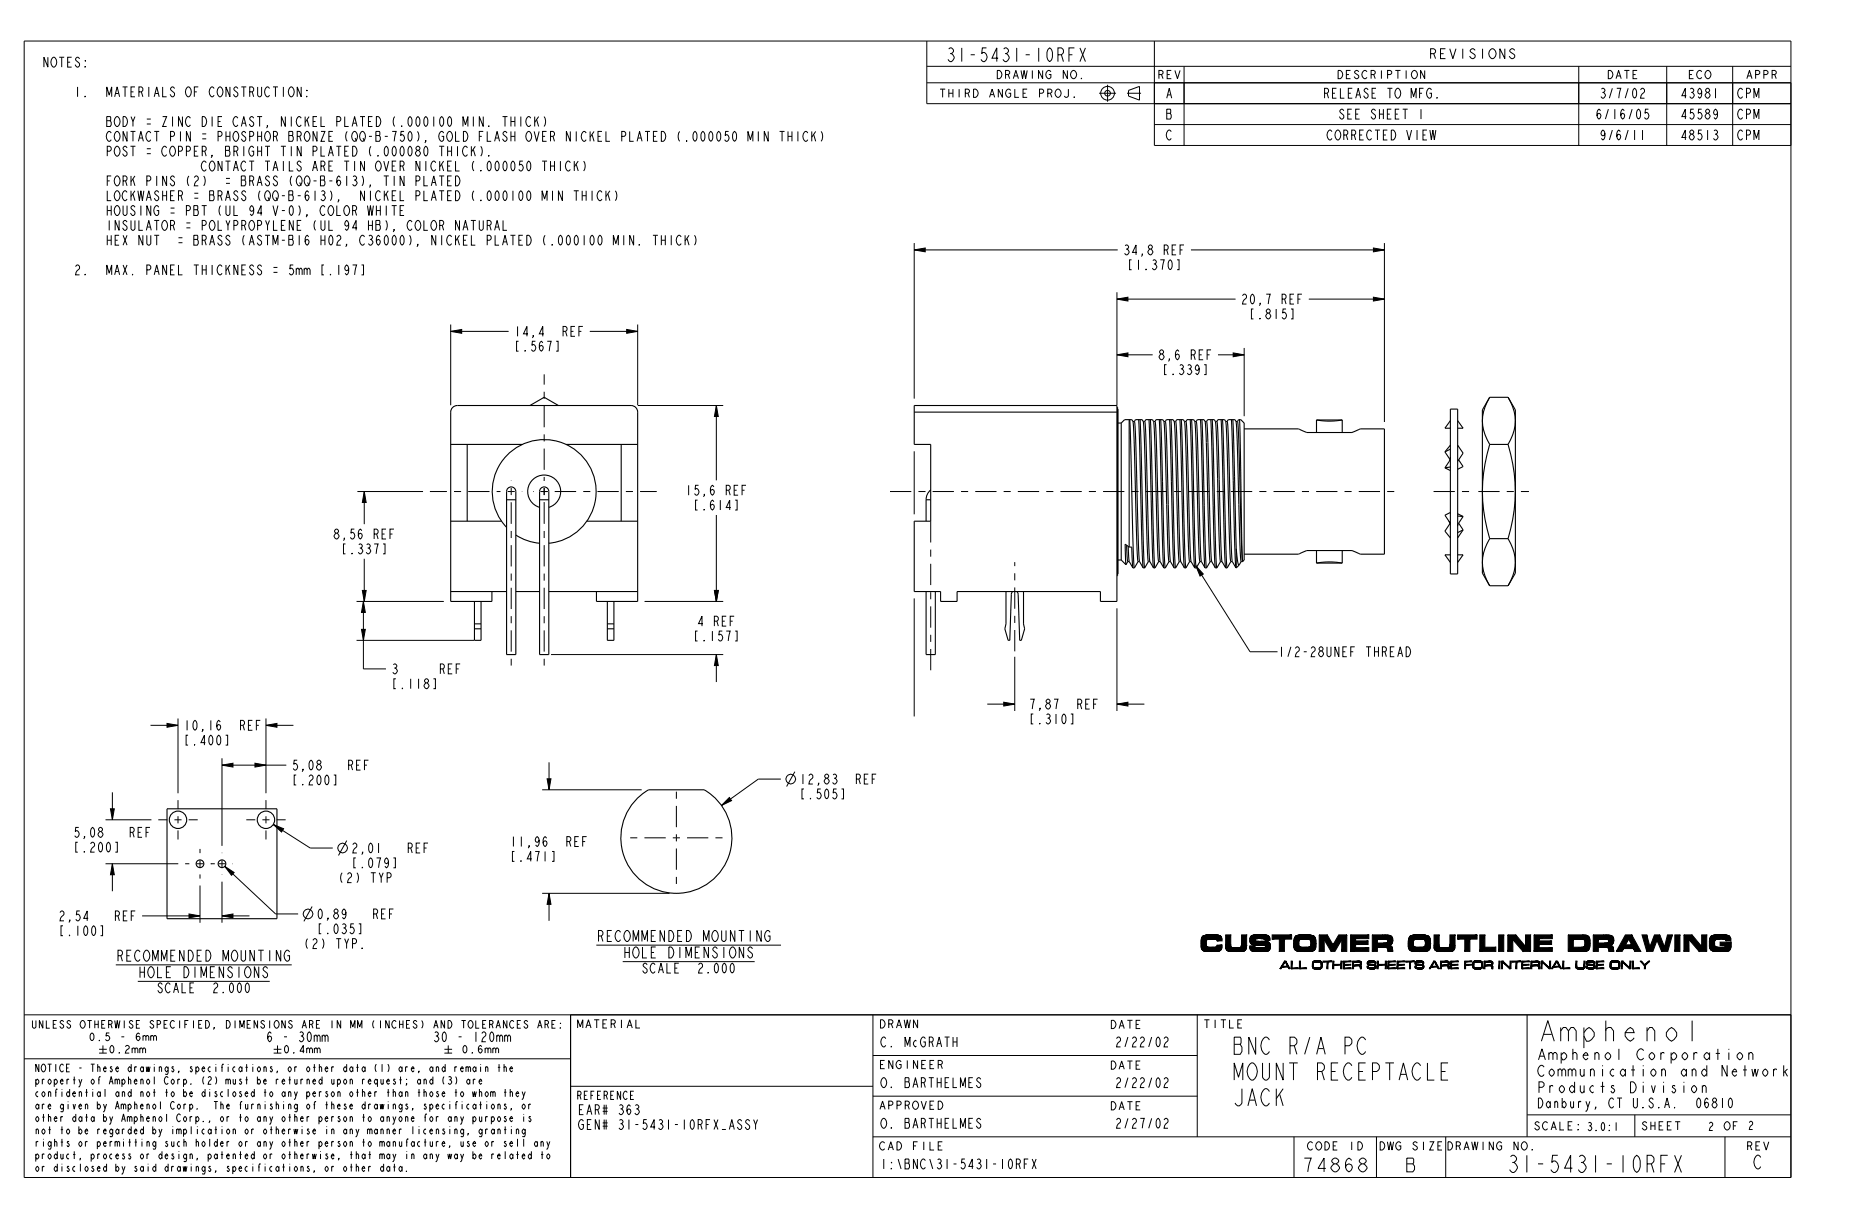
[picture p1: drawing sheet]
<svg xmlns="http://www.w3.org/2000/svg" width="432mm" height="279mm" viewBox="0 0 432 279" stroke-linecap="round" stroke-linejoin="round" font-family="sans-serif">
<defs><g id="words">
<text font-size="6.2" x="355.2" y="240.6">Amphenol</text>
<g font-size="5.2">
<text x="284.5" y="243.7">BNC R/A PC</text>
<text x="284.5" y="249.6">MOUNT RECEPTACLE</text>
<text x="284.5" y="255.6">JACK</text>
<text x="348" y="271">31-5431-10RFX</text>
</g>
<g font-size="4.1">
<text x="218.4" y="14.2">31-5431-10RFX</text>
<text x="300.7" y="270.8">74868</text>
<text x="324.5" y="270.8">B</text>
<text x="404.9" y="270.1">C</text>
</g>
<g font-size="3.3">
<text x="138.3" y="217.6">RECOMMENDED MOUNTING</text>
<text x="144.2" y="221.4">HOLE DIMENSIONS</text>
<text x="27.3" y="222.1">RECOMMENDED MOUNTING</text>
<text x="32.2" y="225.9">HOLE DIMENSIONS</text>
<text x="355" y="244.9">Amphenol</text>
<text x="377.3" y="244.9">Corporation</text>
<text x="355" y="248.7">Communication and Network</text>
<text x="355" y="252.5">Products Division</text>
</g>
<g font-size="3">
<text x="9.7" y="15.5">NOTES:</text>
<text x="330.2" y="13.5">REVISIONS</text>
<text x="16.8" y="22.4">1.</text>
<text x="24" y="22.4">MATERIALS OF CONSTRUCTION:</text>
<text x="269.2" y="22.7">A</text>
<text x="304.8" y="22.7">RELEASE TO MFG.</text>
<text x="369.6" y="22.7">3/7/02</text>
<text x="388.2" y="22.7">43981</text>
<text x="401.2" y="22.7">CPM</text>
<text x="24" y="29.2">BODY = ZINC DIE CAST, NICKEL PLATED (.000100 MIN. THICK)</text>
<text x="269.2" y="27.5">B</text>
<text x="309.3" y="27.5">SEE SHEET 1</text>
<text x="368.7" y="27.5">6/16/05</text>
<text x="388.2" y="27.5">45589</text>
<text x="401.2" y="27.5">CPM</text>
<text x="24" y="32.7">CONTACT PIN = PHOSPHOR BRONZE (QQ-B-750), GOLD FLASH OVER NICKEL PLATED</text>
<text x="156" y="32.7">(.000050 MIN THICK)</text>
<text x="269.2" y="32.3">C</text>
<text x="306.7" y="32.3">CORRECTED VIEW</text>
<text x="369.6" y="32.3">9/6/11</text>
<text x="388.2" y="32.3">48513</text>
<text x="401.2" y="32.3">CPM</text>
<text x="24" y="36.1">POST = COPPER, BRIGHT TIN PLATED (.000080 THICK).</text>
<text x="45.4" y="39.5">CONTACT TAILS ARE TIN OVER NICKEL (.000050 THICK)</text>
<text x="24" y="42.9">FORK PINS (2)</text>
<text x="24" y="46.4">LOCKWASHER = BRASS (QQ-B-613),</text>
<text x="50.7" y="42.9">= BRASS (QQ-B-613), TIN PLATED</text>
<text x="81" y="46.4">NICKEL PLATED (.000100 MIN THICK)</text>
<text x="24" y="49.8">HOUSING = PBT (UL 94 V-0), COLOR WHITE</text>
<text x="24" y="53.2">INSULATOR = POLYPROPYLENE (UL 94 HB), COLOR NATURAL</text>
<text x="24" y="56.7">HEX NUT</text>
<text x="40" y="56.7">= BRASS (ASTM-B16 H02, C36000), NICKEL PLATED (.000100 MIN.</text>
<text x="150.5" y="56.7">THICK)</text>
<text x="259.4" y="58.9">34,8 REF</text>
<text x="16.8" y="63.5">2.</text>
<text x="24" y="63.5">MAX. PANEL THICKNESS = 5mm [.197]</text>
<text x="260.3" y="62.3">[1.370]</text>
<text x="286.6" y="70.3">20,7 REF</text>
<text x="118.7" y="77.7">14,4</text>
<text x="129.6" y="77.7">REF</text>
<text x="288.4" y="73.7">[.815]</text>
<text x="118.7" y="81.2">[.567]</text>
<text x="267.5" y="83.1">8,6 REF</text>
<text x="268.4" y="86.6">[.339]</text>
<text x="158.2" y="114.4">15,6 REF</text>
<text x="160" y="117.9">[.614]</text>
<text x="76.8" y="124.6">8,56 REF</text>
<text x="78.7" y="128">[.337]</text>
<text x="160" y="148.1">[.157]</text>
<text x="160.9" y="144.7">4 REF</text>
<text x="90.3" y="155.7">3</text>
<text x="101.3" y="155.7">REF</text>
<text x="295.2" y="151.8">1/2-28UNEF THREAD</text>
<text x="90.3" y="159.2">[.118]</text>
<text x="237.6" y="163.9">7,87</text>
<text x="237.6" y="167.3">[.310]</text>
<text x="248.5" y="163.9">REF</text>
<text x="42.3" y="168.8">10,16</text>
<text x="42.3" y="172.2">[.400]</text>
<text x="55.1" y="168.8">REF</text>
<text x="67.3" y="178">5,08</text>
<text x="80" y="178">REF</text>
<text x="67.3" y="181.4">[.200]</text>
<text x="184.6" y="181.2">12,83</text>
<text x="184.6" y="184.6">[.505]</text>
<text x="197.3" y="181.2">REF</text>
<text x="16.8" y="193.5">5,08</text>
<text x="16.8" y="196.9">[.200]</text>
<text x="29.6" y="193.5">REF</text>
<text x="81.1" y="197.1">2,01</text>
<text x="93.8" y="197.1">REF</text>
<text x="117.7" y="195.6">11,96</text>
<text x="130.5" y="195.6">REF</text>
<text x="78" y="204">(2) TYP</text>
<text x="81.1" y="200.6">[.079]</text>
<text x="117.7" y="199.1">[.471]</text>
<text x="13.4" y="212.8">2,54</text>
<text x="26.2" y="212.8">REF</text>
<text x="73.1" y="212.4">0,89</text>
<text x="73.1" y="215.8">[.035]</text>
<text x="85.8" y="212.4">REF</text>
<text x="13.4" y="216.2">[.100]</text>
<text x="70" y="219.2">(2) TYP.</text>
<text x="148.3" y="224.9">SCALE</text>
<text x="161" y="224.9">2.000</text>
<text x="36.3" y="229.4">SCALE</text>
<text x="49" y="229.4">2.000</text>
<text x="61.6" y="240.8">6 - 30mm</text>
<text x="100.1" y="240.8">30 - 120mm</text>
<text x="203.3" y="241.9">C. McGRATH</text>
<text x="257.7" y="241.9">2/22/02</text>
<text x="203.3" y="251.3">O. BARTHELMES</text>
<text x="257.7" y="251.3">2/22/02</text>
<text x="133.4" y="257.6">EAR# 363</text>
<text x="355" y="256">Danbury, CT U.S.A.</text>
<text x="390.6" y="256">06810</text>
<text x="133.4" y="261">GEN# 31-5431-10RFX_ASSY</text>
<text x="203.3" y="260.7">O. BARTHELMES</text>
<text x="257.7" y="260.7">2/27/02</text>
<text x="203.3" y="270.1">I:\BNC\31-5431-10RFX</text>
</g>
<g font-size="2.5">
<text x="217.2" y="22.5">THIRD</text>
<text x="228.4" y="22.5">ANGLE</text>
<text x="230.2" y="18.2">DRAWING</text>
<text x="239.5" y="22.5">PROJ.</text>
<text x="245.1" y="18.2">NO.</text>
<text x="267.3" y="18.2">REV</text>
<text x="308.9" y="18.2">DESCRIPTION</text>
<text x="371.2" y="18.2">DATE</text>
<text x="389.9" y="18.2">ECO</text>
<text x="403.3" y="18.2">APPR</text>
<text x="133.1" y="237.6">MATERIAL</text>
<text x="202.9" y="237.6">DRAWN</text>
<text x="256.3" y="237.7">DATE</text>
<text x="277.9" y="237.6">TITLE</text>
<text x="202.9" y="247">ENGINEER</text>
<text x="256.3" y="247.1">DATE</text>
<text x="133.1" y="254.1">REFERENCE</text>
<text x="202.9" y="256.4">APPROVED</text>
<text x="256.3" y="256.5">DATE</text>
<text x="354.2" y="261.1">SCALE: 3.0:1</text>
<text x="379" y="261.1">SHEET</text>
<text x="394.5" y="261.3">2 OF</text>
<text x="403.8" y="261">2</text>
<text x="202.9" y="265.8">CAD</text>
<text x="210.4" y="265.8">FILE</text>
<text x="302" y="265.8">CODE</text>
<text x="311.3" y="265.8">ID</text>
<text x="318.6" y="265.8">DWG</text>
<text x="326" y="265.8">SIZE</text>
<text x="334.3" y="265.8">DRAWING</text>
<text x="349.2" y="265.8">NO.</text>
<text x="403.4" y="265.8">REV</text>
</g>
<g font-size="2.3">
<text x="7.8" y="237.6">UNLESS OTHERWISE SPECIFIED, DIMENSIO NS ARE IN MM (INCHES) AND TOLERANCES ARE:</text>
<text x="20.6" y="240.5">0.5</text>
<text x="27.5" y="240.5">-</text>
<text x="31" y="240.5">6mm</text>
<text x="7.9" y="250.6">property of Amphenol Corp. (2) must</text>
<text x="7.9" y="247.7">NOTICE - These drawings, specificati ons, or other data (1) are, and rema in the</text>
<text x="59.1" y="250.6">be returned upon request; and (3) ar e</text>
<text x="7.9" y="256.3">are given by Amphenol Corp.</text>
<text x="7.9" y="253.5">confidential and not to be disclosed</text>
<text x="48.1" y="256.3">The fur nishing of these drawings, specifica tions, or</text>
<text x="60.5" y="253.5">to any person other than those to w hom they</text>
<text x="7.9" y="262.1">not to be regarded by implication or</text>
<text x="7.9" y="259.2">other data by Amphenol Corp., or to</text>
<text x="59.1" y="259.2">any other person to anyone for any p urpose is</text>
<text x="60.5" y="262.1">otherwise in any manner licensing,</text>
<text x="110.3" y="262.1">granting</text>
<text x="7.9" y="265">rights or permitting such holder or</text>
<text x="7.9" y="267.9">product, process or design, patented</text>
<text x="59.1" y="265">any other person to manufacture, use</text>
<text x="60.5" y="267.9">or otherwise, that may in any way b e related to</text>
<text x="111.7" y="265">or sell any</text>
<text x="7.9" y="270.7">or disclosed by said drawings, speci fications, or other data.</text>
</g>
</g></defs>
<g fill="none" stroke="#000" stroke-width=".23">
<path d="M5.6 9.5h408.2v262.6h-408.2zM214.1 19.1h199.7M214.1 15.3h199.7M214.1 9.5v14.5h199.7M255.9 19.6v3.9M266.7 9.5v24.1h147.1M273.6 15.3v18.3M364.7 15.3v18.3M385.1 15.3v18.3M400.3 15.3v18.3M70.8 22.2l.2 .2zM70.8 20.8l.2 .2z"/>
<path d="M112.9 35.9l.1 .2zM124 27.7l.4 1.5M124.4 26.9l-.9 1.4M125.7 26.9a2.03 2.03 0 0 1 0 2.3M133.1 38l.5 1.5M133.6 37.2l-.9 1.4M134.8 37.2a2.03 2.03 0 0 1 0 2.3M151 31.5h.5M151.9 30.4h-.9v2.3h.9M152.8 30.4a1.14 1.14 0 0 1 1 .7 1.14 1.14 0 0 1-.2 1.2l-.4 .4h-.4zM253.9 21.5h3.9M260.4 21.5h3.2"/>
<path d="M260.7 20.9l2.6-.9v3.1l-2.6-.9zM266.7 28.8h147.1M332 22.5l.1 .2zM47.1 40.7a2.03 2.03 0 0 1 0 2.2M78.3 46.4l-.1-.2 .1 .2-.3 .4M92.4 48.7h.6M93.4 47.5h-1v2.3h1M105.2 40.7a1.14 1.14 0 0 1 1 .7 1.14 1.14 0 0 1-.2 1.2l-.3 .3h-.5zM116.2 50.9v2.3h.9M140.4 44.9l.5 1.5M140.9 44.1l-.9 1.3M142.2 44.1a2.03 2.03 0 0 1 0 2.3"/>
<path d="M146.4 54.4v2.3l-.9-2.3v2.3M147.6 56.5l.2 .2zM211.2 57.8l2.6-.5v.9zM211.2 56.2v35.9M211.2 57.8h47M275.1 57.8h44.7M317.3 57.3l2.5 .5-2.5 .4zM319.8 56.2v41.3M83.5 61.2h.5v2.3h-.5M104.1 76.6l2.6-.5v.9zM104.1 75v18.7M104.1 76.6h13.4"/>
<path d="M136.3 76.6h11M144.8 76.1l2.5 .5-2.5 .4zM147.3 75v18.7M258 69.1l2.6-.4v.9zM258 67.5v26.2M258 69.1h27.5M302.4 69.1h17.4M317.3 68.7l2.5 .4-2.5 .5zM147.4 93.7h19.7M165.5 93.7l.4 2.6h-.8zM165.5 93.7v17.3M258 82l2.6-.4v.8z"/>
<path d="M258 82h8.3M281.4 82h6M284.9 81.6l2.5 .4-2.5 .4zM287.4 80.4v15.8M82.6 113.6h15.1M84.2 113.6l.4 2.5h-.9zM84.2 113.6v7.5M165.5 119v20M211.2 104.3v14.6M82.4 139h20.1M83.7 136.5h.9l-.4 2.5zM84 139l.4 2.5h-.9z"/>
<path d="M84 139v15.6h5.2M84.2 129.1v9.9M148.9 139h18.2M165.1 136.5h.8l-.4 2.5zM211.2 138.3v27.3M276.3 130.7l1.7 2-.7 .4zM276.3 130.7l12.5 19.9h6.4M82.4 148h27.1M83.5 145.4h.9l-.4 2.6zM127.3 151.3h39.8M165.5 151.3l.4 2.5h-.8zM165.5 151.3v6.3"/>
<path d="M234.4 151.8v12.5M258 140.6v23.7M34.8 167.6h6.3M38.6 167.2l2.5 .4-2.5 .5zM41.1 166v17.3M51.3 176.8l2.5-.4v.9zM51.3 175.2v20.3M51.3 176.8h14.8M58.9 176.4l2.5 .4-2.5 .5zM61.4 167.6l2.6-.4v.9zM61.4 166v17.3M61.4 167.6h6.4"/>
<path d="M126.4 180h.9l-.5 2.5zM126.8 176.2v6.3M183.6 178.3l-1.9 3.5M228.1 162.7h6.3M231.9 162.3l2.5 .4-2.5 .5zM258 162.7l2.6-.4v.9zM258 162.7h6.4M24.4 199.6h16.8M24.4 189.5h10.6M25.5 186.9h.9l-.4 2.6zM26 199.6l.4 2.6h-.9zM26 183.1v6.4"/>
<path d="M26 199.6v6.4M63.1 190.5l2.4 1-.5 .8zM63.1 190.5l8.6 5.5h5.2M80.1 194.3l-1.9 3.4M125.3 182.5h22.9M168.5 184.3l.5 .7-2.3 1.1zM180.4 180h-5.2l-8.5 6.1M32.8 211.7h13.4M43.7 211.2l2.5 .5-2.5 .4zM46.2 204.6v8.7M51.3 211.7l2.5-.5v.9zM51.3 211.7h6.3"/>
<path d="M51.3 203.7v9.6M51.9 200.2l2.2 1.4-.6 .7zM51.9 200.2l11.8 11h5.2M72.1 209.5l-1.9 3.4M125.3 206.4h29.4M126.8 206.4l.5 2.6h-.9zM126.8 206.4v6.4M137.8 218.4h42.6M277.5 217.8l1.2-.3v.2zM277.5 217.5h1.2l-1.2 .3zM277.5 218.1l1.2-.2v.1zM277.5 217.8l1.2 .1-1.2 .2z"/>
<path d="M277.5 218.4l1.2-.2v.1zM277.5 218.1l1.2 .1-1.2 .2zM277.5 218.7l1.2-.1zM277.5 218.4h1.2l-1.2 .3zM277.5 217.5l1.2-.2zM277.5 217.5l1.2-.1zM277.5 217.8l1.2-.1v.2zM277.5 218.1l1.2-.1v.2zM277.5 218.4l1.2-.1v.1zM277.5 218.7h1.3zM277.5 217.5l1.3-.2zM277.5 218.7h1.3l-1.3 .2z"/>
<path d="M277.5 217.2h1.3zM277.5 218.9l1.4-.1zM277.5 217.2l1.3 .1-1.3 .2zM277.5 218.9l1.3-.1zM277.5 217.2l1.4-.1zM277.5 218.9h1.5zM277.5 217.2l1.6-.1zM277.5 218.9h1.6zM277.5 218.9h1.6l-1.5 .2zM277.5 217.2l1.5-.1zM277.5 217.2l1.9-.2zM277.6 219.1l2.3-.2z"/>
<path d="M277.6 219.1l2.6-.2zM277.6 219.1l1.6-.2zM277.6 219.1l2.8-.2zM277.6 219.1l2.9-.2zM277.6 219.1l1.8-.2zM277.6 219.1l1.9-.2zM277.6 217h2.4zM277.6 217h1.8l-1.9 .2zM277.6 217h2.4M277.6 219.1l4.7-.2zM277.6 219.1l4.7-.2v.2zM277.6 217l4.7-.1z"/>
<path d="M277.6 219.1h4.7l-4.7 .2zM277.6 216.9l4.7 .1M277.6 219.2h4.7M277.6 219.1l2.1-.2zM277.6 219.1l3.1-.2zM277.6 216.8l4.7 .1-4.7 .1zM277.6 216.8l4.6-.1 .1 .2zM277.6 216.8h4.7M277.6 216.7h4.6M277.6 219.3h4.6l-.1 .1zM277.6 219.3h4.6M277.6 219.3l4.7-.2-.1 .2z"/>
<path d="M277.6 219.3l4.5 .1-4.4 .1zM277.7 216.6h4.5M277.7 216.6h4.5v.1zM277.7 216.6l4.5 .1-4.6 .1zM277.7 219.5l4.4-.1zM277.7 219.5h4.4M277.7 216.5l4.5 .1h-4.5zM277.7 216.5h4.4M277.7 216.5l4.5 .1zM277.7 216.5h4.5M277.8 216.4l4.3 .1h-4.4zM277.8 216.4l4.3 .1z"/>
<path d="M277.8 219.6l4.3-.2v.2zM277.8 216.4h4.3M277.8 216.4h4.3zM277.8 219.6h4.3zM277.8 219.6h4.3M277.9 219.7l4.2-.1zM277.9 219.7h4.1zM277.9 219.7h4.1M277.9 216.3l4.2 .1zM277.9 216.3h4.1zM277.9 216.3h4.1M278 219.7h3.9z"/>
<path d="M278 219.7h4zM278.1 216.3h3.9zM278.1 216.3h3.9M278.1 216.3l3.8-.1zM278.1 216.3l3.6-.1zM278.1 219.8h3.6zM278.1 219.8h3.6M278.1 219.8l3.8-.1zM278.2 216.2h3.5zM278.2 216.2h3.5M278.2 216.2l3.3-.1zM278.4 219.8h3.3z"/>
<path d="M278.4 219.8h3.2zM278.4 219.8h3.2M278.5 216.1h3zM278.5 216.1h3M278.5 216.1h2.8zM278.5 216.1h2.5zM278.6 219.9l2.8-.1zM278.6 219.9l3-.1zM278.8 216.1h1.6zM278.8 216.1h.7zM278.8 216.1h2.2zM278.8 216.1h2.2"/>
<path d="M278.8 216.1h1.9zM278.9 219.9l2.5-.1zM279.1 217.1l.3-.1zM279.2 219.9l2.2-.1zM279.4 217h.6zM279.5 219.9l1.9-.1zM279.5 219.9h.8zM279.5 216.1h.9zM279.6 217h.4zM280 217l2.3-.1zM280.3 217l2-.1zM280.3 219.9l1.1-.1z"/>
<path d="M280.5 217l1.8-.1zM280.6 219.9l.8-.1zM280.7 217l1.6-.1zM280.7 218.9h1.6zM280.7 218.9h.2zM280.8 217.1h1.5zM280.8 217.1l1.5-.2v.2zM280.9 219.9l.5-.1zM280.9 218.9l1.4-.2zM280.9 218.9l1.4-.2v.2zM281 217.1h1.3zM281 218.8l1.3-.1z"/>
<path d="M281.1 217.2l1.2-.1v.1zM281.1 217.2h1.2l-1.1 .1zM281.1 218.7h1.2zM281.1 218.7l1.2-.3v.3zM281.2 218.6l1.1-.2-1.2 .3zM281.2 217.3l1.1-.1-1.1 .2zM281.2 217.4l1.1-.2v.2zM281.2 218.4h1.1l-1.1 .2zM282.3 219h-4.7M283.2 216.1h1.1l-1.1 2.4zM283.2 218.8l1.1-.2 .1 .1zM283.2 218.5l1.1 .1-1.1 .2z"/>
<path d="M283.2 218.5l1.1-.2v.3zM283.2 218.8l1.2-.1v.2zM283.2 219h1.4zM283.2 219l1.3-.1zM283.2 218.8l1.2 .1-1.2 .1zM283.2 219h1.4l-1.4 .2zM283.2 219.2l2.7-.2zM283.2 219.1h4.7M283.2 219.2l1.5-.2zM283.2 219.2l1.6-.2zM283.2 219.2l1.8-.2zM283.2 219.2l2-.2z"/>
<path d="M283.2 219.2l4.7-.1v.2zM283.2 219.2h4.7M283.2 219.2l1.7-.2zM283.2 219.2l4.7 .1h-4.6zM283.2 219.3h4.7M283.2 219.2l3-.2zM283.2 219.2l4.7-.1zM283.2 219.2l2.2-.2zM283.2 219.2l2.4-.2zM283.3 219.3h4.6l-.1 .1zM283.3 219.3h4.6M283.3 219.3l4.5 .1-4.5 .1z"/>
<path d="M283.3 219.4h4.5M283.3 219.5l4.5-.1zM283.3 219.5h4.5M283.3 219.5h4.5zM283.4 219.6h4.3zM283.4 219.6h4.3M283.4 219.6l4.4-.1zM283.4 219.6h4.4M283.5 219.7l4.2-.1zM283.5 219.7h4.1zM283.5 219.7h4.1M283.6 219.7h3.9z"/>
<path d="M283.6 219.7h3.9M283.6 219.7h4zM283.8 219.8l3.7-.1zM283.9 219.8l3.6-.1zM283.9 219.8h3.5zM283.9 219.8h3.5M284.1 219.8h3.3zM284.1 219.8h3.1zM284.3 216.1v2.2l-1.1 .2zM284.3 219.9l2.9-.1zM284.6 219.9l2.6-.1zM284.9 219.9l2.3-.1z"/>
<path d="M285.2 219.9l2-.1zM285.2 219.9h.8zM286 219.9l1.2-.1zM286.2 219l1.8-.1zM286.2 219l1.8-.1-.1 .2zM286.3 219.9l.9-.1zM286.4 219l1.6-.1zM286.6 219l1.4-.1zM286.6 218.9l1.4-.2zM286.6 218.9l1.4-.2v.2zM286.7 219.9l.5-.1zM286.7 218.8l1.3-.1z"/>
<path d="M286.8 218.7l1.2-.2v.2zM286.8 218.7h1.2zM286.8 218.8l1.2-.1zM286.8 218.6l1.2-.1zM286.8 218.5h1.2zM286.8 216.1h1.2l-1.2 2.2zM288 216.1l-1.2 2.4zM288 216.1v2.4h-1.2zM288.7 219h1.4zM288.7 219h1.6zM288.7 219h1.5zM288.7 219h1.8l-1.7 .2z"/>
<path d="M288.7 218.8h1.2zM288.7 219h1.8zM288.7 218.8l1.2-.2v.1zM288.7 218.6h1.2l-1.2 .2zM288.7 219l1.3-.1zM288.7 218.8h1.2l-1.2 .2zM288.8 217.5h1.3zM288.8 217.5h1.5l-1.5 .2zM288.8 216.9l4.6-.1zM288.8 217l1.8-.1zM288.8 216.9h1.8l-1.8 .1zM288.8 217h1.2z"/>
<path d="M288.8 217.2h1.1zM288.8 217.4h1.2zM288.8 217.5h1.5zM288.8 217.2l1.1-.1zM288.8 217.4l1.1-.1zM288.8 217.2l1.1 .1-1.1 .1zM288.8 217.2l1.2-.2zM288.8 217h1.2l-1.2 .2zM288.8 217.5h1.2zM288.8 217.4h1.2l-1.2 .1zM288.8 217h1.3zM288.8 217.5h1.4z"/>
<path d="M288.8 217l1.5-.1zM288.8 216.8h4.6l-4.6 .1zM288.8 217.7l3.7-.1zM288.8 217.6l4.1 .1M288.8 219.2l1.8-.2zM288.8 217.7h4.1zM288.8 219.2l3.2-.2zM288.8 219.1h4.7M288.8 217.7l2.1-.2zM288.8 216.8l4.5-.2 .1 .2zM288.8 217.7h4.3zM288.8 219.2l4.7-.1z"/>
<path d="M288.8 219.2l4.7-.1v.2zM288.8 216.7h4.6M288.8 219.2h4.7M288.8 217.7h4.3M288.8 219.2l2.6-.2zM288.8 217.7l4-.1zM288.8 217.7l1.6-.2zM288.8 219.2l2.9-.2zM288.8 219.2l4.7 .1-4.7 .1zM288.8 219.3h4.7M288.8 217.7l1.8-.2zM288.8 217.7l3.2-.2z"/>
<path d="M288.8 219.2l2.1-.2zM288.8 217.7l2-.2zM288.8 217.7l3.5-.1zM288.8 217.7l2.9-.2zM288.8 217.7h4.3l-4.3 .1zM288.8 219.2l2.3-.2zM288.8 217.8h4.4M288.8 216.6h4.5l-4.5 .2zM288.8 217.8l4.4 .1zM288.8 217.9h4.4M288.8 217.8h4.4zM288.8 216.6h4.5z"/>
<path d="M288.8 219.4l4.7-.1-.1 .2zM288.8 216.6h4.5M288.8 219.4h4.7M288.8 219.4l4.6 .1h-4.5zM288.8 219.5h4.6M288.9 217.9h4.3zM288.9 217.9h4.5M288.9 219.5h4.5zM288.9 219.5h4.5M288.9 216.5h4.4M288.9 216.5h4.4zM288.9 216.5h4.4l-4.5 .1z"/>
<path d="M289 218l4.2-.1 .2 .1zM289 218h4.4zM289 218.1h4.4M289 216.4h4.2l-4.3 .1zM289 216.4h4.2M289 216.4h4.2zM289 219.6h4.2zM289 219.7h4.2M289 219.6l4.4-.1-.2 .1zM289 218.1l4.4-.1zM289.1 216.3h4l-4.1 .1zM289.1 216.3h4z"/>
<path d="M289.1 216.3h4M289.1 216.3h3.9zM289.1 218.2l4.3-.2zM289.1 218.1h4.4M289.1 219.7h4zM289.1 219.7h4M289.1 219.7l4.1-.1zM289.2 216.3h3.8zM289.2 216.2h3.8M289.2 216.3l3.7-.1zM289.2 218.2l4.2-.2 .1 .2zM289.2 218.2h4.3z"/>
<path d="M289.2 218.3h4.3M289.2 219.8l3.9-.1zM289.2 219.8h3.8zM289.2 219.8h3.8M289.3 216.2h3.5zM289.3 216.2h3.6M289.3 216.2h3.6zM289.3 218.3l4.2-.1zM289.4 219.8h3.4zM289.4 219.8h3.6zM289.4 216.2l3.2-.1zM289.4 216.2h3.4z"/>
<path d="M289.4 216.1h3.4M289.5 218.3l4-.1zM289.5 216.1h2.9zM289.5 216.1h3.1zM289.6 219.8h3.2zM289.6 219.8h3zM289.7 218.3l3.8-.1zM289.7 218.3h3.8M289.7 216.1h.6zM289.7 216.1h.4zM289.7 216.1h1.9zM289.7 216.1h2.2z"/>
<path d="M289.7 216.1h2.7zM289.7 216.1h2.5zM289.8 219.9l2.8-.1zM289.9 218.4l3.6-.2zM290 219.9l2.6-.1zM290.2 218.4l3.3-.2zM290.3 216.9h.3zM290.3 219.9l2.3-.1zM290.3 216.1l.9-.1zM290.3 216.1l.6-.1zM290.3 216.1h1.3zM290.5 218.4l3-.2z"/>
<path d="M290.6 219.9l2-.1zM290.6 216.9l2.8-.1zM290.8 218.4l2.7-.2zM290.9 216.9l2.5-.1zM290.9 216.9h2.5M291 219.9l1.6-.1zM291 219.9h.7zM291.4 216.9l2-.1zM291.5 218.4l2-.2zM291.7 218.4l1.8-.2zM291.7 219.9l.9-.1zM291.8 217l1.6-.2z"/>
<path d="M291.8 218.4l1.7-.2zM291.9 218.4l1.6-.2zM291.9 217h1.5zM291.9 217l1.5-.2v.2zM292 219l1.5-.2zM292 219l1.5-.2v.3zM292 217h1.4zM292 218.4l1.5-.2zM292.1 219.9l.5-.1zM292.1 217h1.3zM292.1 218.4l1.4-.2zM292.1 217.1l1.3-.1z"/>
<path d="M292.2 219l1.3-.2zM292.2 218.5l1.3-.3zM292.2 217.1h1.2zM292.2 217.1l1.2-.1v.1zM292.2 217.2l1.2-.1zM292.2 218.5h1.3zM292.2 218.5l1.3-.3v.3zM292.3 217.3l1.1-.2v.2zM292.3 218.5h1.2zM292.3 218.6l1.2-.1-1.1 .3zM292.3 218.9l1.2-.1zM292.4 218.8l1.1-.3v.3z"/>
<path d="M292.4 218.8h1.1zM292.4 216.1h-2.7M292.8 219.8h-3.4M293.4 216.8h-4.6M293.9 217l4.5-.9-2.8 .9zM293.9 216.1h4.5l-4.5 .9zM295.6 217l2.8-.9-1.7 .9zM295.6 217h1.1l-1.1 2.9zM296.7 217l1.7-.9v.9zM296.7 217v2.9h-1.1zM298.9 217.7l1.2-.2v.2zM298.9 218.1l1.2-.1v.3z"/>
<path d="M298.9 218.4l1.2-.1v.2zM298.9 218.7l1.2-.2 .1 .2zM298.9 218.4l1.2 .1-1.2 .2zM298.9 218.7h1.3l-1.3 .2zM298.9 218.1l1.2-.4v.3zM298.9 217.7h1.2l-1.2 .4zM298.9 218.1l1.2 .2-1.2 .1zM298.9 217.4l1.2 .1-1.2 .2zM298.9 218.9l1.4-.1zM298.9 218.9l1.3-.1zM298.9 218.9h1.5zM298.9 218.9h1.6l-1.5 .2z"/>
<path d="M298.9 217.4l1.2-.1v.2zM298.9 218.9h1.6zM298.9 217.4l1.3-.2-.1 .1zM298.9 217.4l1.4-.3zM298.9 217.4l1.4-.2zM298.9 217.4l1.6-.3zM299 217.1h1.5l-1.6 .3zM299 217.1h1.6zM299 217.1l2.5-.1zM299 217h2.5M299 217.1l1.8-.1zM299 217.1l4.9-.3z"/>
<path d="M299 219.1l2.7-.2zM299 219.1l1.7-.2zM299 219.1l2.9-.2zM299 219.1l1.8-.2zM299 219.1l3-.2zM299 219.1h4.9l-4.9 .2zM299 219.2h4.9M299 219.1l2.2-.2zM299 219.1l5-.2zM299 219.1l5-.2-.1 .2zM299 219.1l2.5-.2zM299 219.1l2-.2z"/>
<path d="M299 219.1l3.2-.2zM299 216.7h4.9M299 216.8l4.8-.2 .1 .2zM299 219.3l4.9-.2v.2zM299 216.8h4.9l-4.9 .3zM299 219.3h4.9l-4.8 .1zM299 219.3h4.9M299.1 216.6h4.7l-4.8 .2zM299.1 216.6l4.6-.1 .1 .1zM299.1 216.6h4.7M299.1 216.6h4.6M299.1 219.4h4.7l-4.6 .2z"/>
<path d="M299.1 219.5h4.7M299.1 219.4l4.8-.1-.1 .1zM299.2 216.5h4.5l-4.6 .1zM299.2 216.5h4.5zM299.2 219.6l4.6-.2-.1 .2zM299.2 216.5h4.5M299.2 216.5l4.5-.1zM299.2 216.4h4.5M299.2 219.6h4.5zM299.2 219.6h4.5M299.3 219.6h4.3zM299.3 219.7h4.3"/>
<path d="M299.3 216.3l4.1-.1zM299.3 216.3h4.3zM299.3 219.6h4.4zM299.3 216.3h4.3M299.3 216.3h4.3l-4.4 .2zM299.4 216.3l4-.1zM299.4 216.2h4M299.4 219.7l4.2-.1zM299.4 219.7h4.1zM299.6 216.2h3.6zM299.6 216.2h3.8M299.6 216.2h3.8z"/>
<path d="M299.6 219.8l3.9-.1zM299.6 219.8h3.7zM299.6 219.8h3.7M299.8 216.2l3.1-.1zM299.8 216.2h3.4zM299.8 219.8h3.5zM299.8 219.8h3.3zM299.8 219.8h3.3M300 216.1h2.9zM300 216.1h2.6zM300.1 219.8h2.8zM300.1 219.8h3z"/>
<path d="M300.2 216.1h2.1zM300.2 216.1h1.7zM300.2 216.1h2.4zM300.2 216.1h.9zM300.2 216.1h.6zM300.3 219.9l2.6-.1zM300.7 219.9l2.2-.1zM300.8 217h.7zM301 217h.5zM301 219.9l1.9-.1zM301 219.9h.9zM301.1 216.1h.8z"/>
<path d="M301.5 217l2.4-.2v.2zM301.5 216.9h2.4M301.5 217h2.4zM301.7 217h2.2zM301.9 219.9l1-.1zM301.9 217h2zM302.1 217h1.8zM302.2 218.9h1.8zM302.2 218.9h.2zM302.3 219.9l.6-.1zM302.3 217.1l1.6-.1zM302.4 218.9l1.6-.2z"/>
<path d="M302.4 218.9l1.6-.2v.2zM302.5 217.1l1.4-.1zM302.5 218.9l1.5-.2zM302.6 217.1l1.3-.1zM302.6 218.8l1.4-.1zM302.6 217.2l1.3-.2zM302.6 216.1h-2.4M302.7 217.2l1.2-.2 .1 .2zM302.7 217.2h1.3l-1.2 .2zM302.7 218.7h1.3zM302.8 217.4l1.2 .1h-1.2zM302.8 218.7h1.2z"/>
<path d="M302.8 217.4l1.2-.2v.3zM302.8 218.7l1.2-.3v.3zM302.8 218.4h1.2zM302.8 218.6l1.2-.2zM302.8 217.5h1.2l-1.2 .3zM302.8 217.8h1.2l-1.1 .2zM302.8 218.3l1.2 .1zM302.8 217.8l1.2-.3v.3zM302.8 218.2l1.3-.1-1.3 .2zM302.8 218.3l1.3-.2-.1 .3zM302.9 218l1.2 .1-1.3 .1zM302.9 218l1.1-.2 .1 .3z"/>
<path d="M302.9 216.1h-3.1M303.5 219.7h-4.1M303.9 217h-2.4M304 219h-5M304.8 216.1h1.9l-.8 1.1zM304.8 216.1l1.1 1.1-1.1 2.7zM305.9 217.2l.1 2.7h-1.2zM305.9 217.2l2.1 1.1-.5 1.6zM306.7 216.1l1.3 2.2-2.1-1.1zM308 218.3l2-1.1-2.5 2.7zM308 218.3l3.2-2.2-1.2 1.1zM309.3 216.1h1.9l-3.2 2.2z"/>
<path d="M310 217.2l1.2-1.1-1.2 3.8zM310 217.2l-1.6 2.7h-.9zM311.2 216.1v3.8h-1.2zM312 219.9l1.2-.9h3zM312 216.1l1.2 .8-1.2 3zM312 216.1h4.2l-3 .8zM312 219.9l4.2-.9v.9zM313.2 216.9l3-.8v.8zM313.2 218.3l2.9-.9v.9zM313.2 218.3v.7l-1.2 .9zM313.2 217.4h2.9l-2.9 .9zM313.2 217.4v.9l-1.2 1.6z"/>
<path d="M313.2 216.9v.5l-1.2 2.5zM317 216.1l1.2 .9-1.2 2.9zM317 216.1h2.6l-1.4 .9zM317 219.9l1.2-1v1zM318.2 218.9l3.4-.9zM318.2 217l3.4-.5 .1 .2zM318.2 217l3.4-.5zM318.2 217h3.6zM318.2 217l3.5-.3v.1zM318.2 217l2.7-.9zM318.2 217h3.6M318.2 218.9l1.9-1z"/>
<path d="M318.2 218.9l1.8-1zM318.2 217l1.9-.9h.2zM318.2 218.9l3.2-.6zM318.2 218.9l2-1 1.4 .1zM318.2 217l3.3-.6zM318.2 217l2.3-.9zM318.2 217.9h1.5l-1.5 1zM318.2 217.9v1l-1.2 1zM318.2 217v.9l-1.2 2zM318.2 217l2.5-.9zM318.2 217l1.4-.9h.5zM318.2 218.9l3.3-.1z"/>
<path d="M318.2 218.9l3.3-.7zM318.2 217l3.5-.2 .1 .2zM318.2 216.9h3.6M318.2 218.8h3.3M318.2 217l2.8-.8zM318.2 218.9l1.7-1zM318.2 218.9l2.9-.5zM318.2 217l2.9-.8zM318.2 218.9l2-1zM318.2 218.9l3.1-.4 .1 .1zM318.2 217l3.2-.7zM318.2 218.9l3.1-.4z"/>
<path d="M318.2 217l3.1-.8zM318.2 218.9l3.3-.2zM319.6 217h2.2zM319.9 217.1l1.9-.1zM320 218.9h1.6zM320.1 218.9h1.5zM320.2 217.1l1.6-.1zM320.2 217.9h1.5zM320.2 217.9h.2zM320.2 217.9h1.5l-.1 .1zM320.3 218.9h1.3zM320.3 217.1l1.5-.1z"/>
<path d="M320.4 219h1.2zM320.4 217.9l1.3-.2zM320.4 217.9l1.3-.2v.2zM320.5 217.9h.1M320.4 217.1h1.4zM320.4 217.1l1.4-.1v.1zM320.5 219.1h1.2zM320.5 219.1l1.1-.1 .1 .1zM320.5 217.2l1.3-.1zM320.5 219.2l1.2 .1h-1.1zM320.5 217.3h1.3zM320.5 217.8l1.2-.1z"/>
<path d="M320.5 217.3l1.3-.2v.2zM320.5 219.2l1.2-.1v.2zM320.6 217.4l1.2-.1-1.2 .2zM320.6 217.6l1.2-.1zM320.6 217.7l1.2-.2-.1 .2zM320.6 219.3h1.1v.2zM320.6 217.7h1.1zM320.6 219.3l1.1 .2h-1.1zM320.6 217.5l1.2-.2v.2zM320.6 219.5h1.1l.1 .2zM320.6 217.5h1.2zM320.6 219.5l1.2 .2-1.2 .2z"/>
<path d="M320.6 219.9l1.2-.2v.2zM321 218.4l.4-.1zM325.4 218.1l1.1-.4v.3zM325.4 217.7h1.1l-1.1 .4zM325.4 218.1l1.1 .2-1.1 .1zM325.4 217.7l1.2-.2-.1 .2zM325.4 218.1l1.1-.1v.3zM325.4 218.4l1.1-.1 .1 .2zM325.4 218.7l1.2-.2v.2zM325.4 218.4l1.2 .1-1.2 .2zM325.4 218.7h1.2l-1.2 .2zM325.4 217.4l1.2 .1-1.2 .2z"/>
<path d="M325.4 218.9l1.4-.1zM325.4 218.9l1.3-.1zM325.4 218.9h1.5zM325.4 218.9h1.6l-1.5 .2zM325.4 217.4l1.2-.1v.2zM325.4 218.9h1.6zM325.4 217.4l1.3-.2-.1 .1zM325.4 217.4l1.4-.3zM325.4 217.4l1.3-.2zM325.4 217.4l1.5-.3zM325.4 217.1h1.5l-1.5 .3zM325.4 217.1h1.7z"/>
<path d="M325.4 217.1l2.5-.1zM325.4 217h2.5M325.4 217.1l4.9-.3zM325.4 217.1l1.9-.1zM325.5 219.1l2.6-.2zM325.5 219.1l1.6-.2zM325.5 219.1l2.8-.2zM325.5 219.1l1.8-.2zM325.5 219.1l3-.2zM325.5 219.1h4.9l-4.9 .2zM325.5 219.2h4.9M325.5 219.1l2.2-.2z"/>
<path d="M325.5 219.1l4.9-.2zM325.5 219.1l4.9-.2v.2zM325.5 219.1l2.4-.2zM325.5 219.1l2-.2zM325.5 219.1l3.1-.2zM325.5 216.7h4.8M325.5 216.8l4.8-.2v.2zM325.5 219.3l4.9-.2-.1 .2zM325.5 216.8h4.8l-4.9 .3zM325.5 219.3h4.8l-4.7 .1zM325.5 219.3h4.8M325.6 216.6h4.7l-4.8 .2z"/>
<path d="M325.6 216.6l4.6-.1 .1 .1zM325.6 216.6h4.7M325.6 216.6h4.6M325.6 219.4h4.7l-4.6 .2zM325.6 219.5h4.7M325.6 219.4l4.7-.1v.1zM325.7 216.5h4.5l-4.6 .1zM325.7 216.5h4.5zM325.7 219.6l4.6-.2-.1 .2zM325.7 216.5h4.5M325.7 216.5l4.4-.1zM325.7 219.6h4.5z"/>
<path d="M325.7 216.4h4.4M325.7 219.6h4.5M325.8 219.6h4.3zM325.8 219.7h4.3M325.8 216.3l4.1-.1zM325.8 216.3h4.2zM325.8 219.6h4.4zM325.8 216.3h4.2M325.8 216.3h4.2l-4.3 .2zM325.9 216.3l4-.1zM325.9 216.2h4M325.9 219.7l4.2-.1z"/>
<path d="M325.9 219.7h4.1zM326 216.2h3.6zM326 216.2h3.9M326 216.2h3.9zM326.1 219.8l3.9-.1zM326.1 219.8h3.7zM326.1 219.8h3.7M326.3 216.2l3.1-.1zM326.3 216.2h3.3zM326.3 219.8h3.5zM326.3 219.8h3.3zM326.3 219.8h3.3"/>
<path d="M326.5 216.1h2.9zM326.5 216.1h2.6zM326.5 219.8h2.8zM326.5 219.8h3.1zM326.7 216.1h2zM326.7 216.1h1.7zM326.7 216.1h2.4zM326.7 216.1h.9zM326.7 216.1h.6zM326.8 219.9l2.5-.1zM327.2 219.9l2.1-.1zM327.3 217h.6z"/>
<path d="M327.4 217h.5zM327.5 219.9l1.8-.1zM327.5 219.9h.8zM327.6 216.1h.8zM327.9 217l2.4-.2 .1 .2zM327.9 216.9h2.5M327.9 217h2.5zM328.2 217h2.2zM328.3 219.9l1-.1zM328.4 217h2zM328.6 217h1.8zM328.6 218.9h1.8z"/>
<path d="M328.6 218.9h.3zM328.7 219.9l.6-.1zM328.8 217.1l1.6-.1zM328.9 218.9l1.6-.2zM328.9 218.9l1.6-.2-.1 .2zM328.9 217.1l1.5-.1zM329 218.9l1.5-.2zM329 217.1l1.4-.1zM329.1 218.8l1.4-.1zM329.1 217.2l1.3-.2zM329.1 216.1h-2.4M329.2 217.2l1.2-.2v.2z"/>
<path d="M329.2 217.2h1.2l-1.2 .2zM329.2 218.7h1.3zM329.2 217.4l1.3 .1h-1.2zM329.2 217.4l1.2-.2 .1 .3zM329.2 218.7l1.3-.3v.3zM329.3 218.6l1.2-.2zM329.3 217.5h1.2l-1.2 .3zM329.3 218.4h1.2zM329.3 217.8h1.2l-1.2 .2zM329.3 218.3l1.2 .1zM329.3 217.8l1.2-.3v.3zM329.3 218.2l1.2-.1-1.2 .2z"/>
<path d="M329.3 218.3l1.2-.2v.3zM329.3 218l1.2-.2v.3zM329.3 218l1.2 .1-1.2 .1zM329.4 216.1h-3.1M330 219.7h-4.1M330.4 217h-2.5M330.4 219h-4.9M331.3 216.1h1.2l-1.2 2.4zM331.3 218.8l1.2-.2v.1zM331.3 218.5l1.2 .1-1.2 .2zM331.3 218.5l1.2-.2v.3zM331.3 218.8l1.2-.1 .1 .2z"/>
<path d="M331.3 219h1.4zM331.3 219l1.4-.1zM331.3 218.8l1.3 .1-1.3 .1zM331.3 219h1.4l-1.4 .2zM331.3 219.2l2.4-.2zM331.3 219.1h4.8M331.3 219.2l2.7-.2zM331.3 219.2l1.6-.2zM331.3 219.2l1.5-.2zM331.3 219.2l1.8-.2zM331.3 219.2l2-.2zM331.3 219.2l4.8-.1v.2z"/>
<path d="M331.3 219.2h4.8M331.3 219.2l4.8 .1h-4.7zM331.3 219.3h4.8M331.3 219.2l1.7-.2zM331.3 219.2l3-.2zM331.3 219.2l2.2-.2zM331.3 219.2l4.8-.1zM331.4 219.3h4.7l-.1 .1zM331.4 219.3h4.7M331.4 219.3l4.6 .1-4.5 .1zM331.4 219.4h4.6M331.5 219.5l4.5-.1z"/>
<path d="M331.5 219.5h4.5M331.5 219.5h4.4zM331.5 219.5h4.4M331.6 219.6l4.3-.1zM331.6 219.6h4.3M331.6 219.6h4.2zM331.6 219.6h4.2M331.7 219.7h4zM331.7 219.7h4M331.7 219.7l4.1-.1zM331.8 219.7h3.8zM331.8 219.7h3.8"/>
<path d="M331.8 219.7h3.9zM331.9 219.8l3.7-.1zM332.1 219.8l3.5-.1zM332.1 219.8h3.4zM332.1 219.8h3.4M332.2 219.8h3.3zM332.2 219.8h3.1zM332.5 216.1v2.2l-1.2 .2zM332.5 219.9l2.8-.1zM332.8 219.9l2.5-.1zM333 219.9l2.3-.1zM333.4 219.9l1.9-.1z"/>
<path d="M333.4 219.9h.7zM334.1 219.9l1.2-.1zM334.3 219l1.8-.1zM334.3 219l1.8-.1v.2zM334.5 219.9l.8-.1zM334.5 219l1.6-.1zM334.7 219l1.4-.1zM334.8 218.9l1.3-.2v.2zM334.8 218.9l1.3-.2zM334.8 219.9l.5-.1zM334.9 218.8l1.2-.1zM334.9 218.7l1.3-.2-.1 .2z"/>
<path d="M334.9 218.7h1.2zM334.9 218.5h1.3zM334.9 218.6l1.3-.1zM335 216.1h1.2l-1.2 2.2zM336.2 216.1l-1.3 2.4zM336.2 216.1v2.4h-1.3zM336.7 217l4.6-.9-2.9 .9zM336.7 216.1h4.6l-4.6 .9zM338.4 217l2.9-.9-1.7 .9zM338.4 217h1.2l-1.2 2.9zM339.6 217v2.9h-1.2zM339.6 217l1.7-.9v.9z"/>
<path d="M341.9 219.9l1.2-1h2.5zM341.9 216.1h1.2l-1.2 3.8zM341.9 219.9l3.7-1v1zM343.1 216.1v2.8l-1.2 1zM346.2 216.1h1.2l-1.2 3.8zM347.4 216.1v3.8h-1.2zM348.4 216.1h1.8l-.7 1zM348.4 216.1l1.1 1-1.1 2.8zM349.5 217.1l2.9 1.6-.5 1.2zM349.5 217.1v2.8h-1.1zM350.2 216.1l2.2 2.6-2.9-1.6zM352.4 216.1h1.2l-1.2 2.6z"/>
<path d="M352.4 218.7l1.2 1.2h-1.7zM353.6 216.1v3.8l-1.2-1.2zM354.4 219.9l1.2-.9h3zM354.4 216.1l1.2 .8-1.2 3zM354.4 216.1h4.2l-3 .8zM354.4 219.9l4.2-.9v.9zM355.6 216.9l3-.8v.8zM355.6 218.3l2.9-.9v.9zM355.6 218.3v.7l-1.2 .9zM355.6 217.4h2.9l-2.9 .9zM355.6 217.4v.9l-1.2 1.6zM355.6 216.9v.5l-1.2 2.5z"/>
<path d="M362.3 219.9l4.2-.1zM362.3 219.9l4.7-.3zM362.3 219.9l3.4-1h1.6zM362.3 219.9l1.2-1h2zM362.3 216.1l1.2 .9-1.2 2.9zM362.3 219.9l4.8-.4zM362.3 219.9l4.9-.7-.1 .2zM362.3 219.9l4.8-.5zM362.3 219.9l5-1-.1 .2zM362.3 219.9l3.4-1zM362.3 216.1h3.5l-2.3 .9zM362.3 219.9l4.4-.2z"/>
<path d="M362.3 219.9l4.3-.1zM362.3 219.9l4.6-.2zM362.3 219.8h4.6M362.3 219.9l4.9-.8v.1zM363.5 217l3.5-.7zM363.5 217l3.7-.2 .1 .2zM363.5 217l3.5-.7 .1 .1zM363.5 217l3.7-.4v.2zM363.5 217l3-.9zM363.5 217l3.2-.8zM363.5 217v1.9l-1.2 1zM363.5 217l3.6-.5z"/>
<path d="M363.5 217l2.8-.9zM363.5 217l3.7-.4zM363.5 217h3.8zM363.5 217h3.8M363.5 217l3.3-.7zM363.5 217l2.3-.9h.3zM365.5 217h1.8zM365.7 217.1l1.6-.1zM365.7 218.9l1.6-.2zM365.7 218.9l1.6-.2v.2zM365.8 219.9l.7-.1zM365.8 217.1h1.5z"/>
<path d="M365.8 217.1l1.5-.1v.1zM365.9 218.9l1.4-.2zM366 217.2l1.3-.1zM366.1 217.2l1.2-.1zM366.1 217.3h1.2l-1.1 .2zM366.1 217.3l1.2-.2v.2zM366.1 218.7l1.2-.2v.2zM366.1 219.9l.4-.1zM366.1 218.7h1.2l-1.3 .1zM366.1 218.6l1.2-.1zM366.2 217.5l1.1-.2v.2zM366.2 217.7l1.1-.2v.3z"/>
<path d="M366.2 218.2l1.2-.2-.1 .3zM366.2 218.4l1.1-.1v.2zM366.2 217.5h1.1l-1.1 .2zM366.2 217.7l1.1 .1-1.1 .2zM366.2 218.2l1.1 .1-1.1 .1zM366.2 218.4l1.1 .1-1.2 .1zM366.2 218h1.2l-1.2 .2zM366.2 218l1.1-.2 .1 .2zM366.7 219.8l-4.4 .1M368.1 216.1l1.2 .9-1.2 2.9zM368.1 216.1h2.5l-1.3 .9zM368.1 219.9l1.2-1v1z"/>
<path d="M369.3 217l3.4-.5zM369.3 217l3.4-.3 .1 .1zM369.3 217l2.6-.9zM369.3 217h3.5zM369.3 217h3.5M369.3 218.9l1.9-1zM369.3 218.9l1.8-1zM369.3 217l1.8-.9h.3zM369.3 218.9l3.1-.6zM369.3 218.9l2-1 1.4 .1zM369.3 217l3.2-.6zM369.3 217l2.3-.9z"/>
<path d="M369.3 217l1.3-.9h.5zM369.3 217.9h1.5l-1.5 1zM369.3 217.9v1l-1.2 1zM369.3 217v.9l-1.2 2zM369.3 217l3.5-.2v.2zM369.3 216.9h3.5M369.3 217l2.4-.9zM369.3 218.9l3.3-.1zM369.3 218.9l3.3-.7zM369.3 218.8h3.3M369.3 218.9l3-.4zM369.3 218.9l1.6-1z"/>
<path d="M369.3 217l3-.8zM369.3 217l2.7-.8zM369.3 218.9l2.9-.5zM369.3 218.9l2-1zM369.3 217l2.9-.8zM369.3 218.9l3-.4 .2 .1zM369.3 217l3.1-.7zM369.3 217l3.3-.6zM369.3 218.9l3.4-.9zM369.3 217l3.4-.5v.2zM369.3 218.9l3.3-.2zM370.7 217h2.1z"/>
<path d="M371 217.1l1.8-.1zM371 218.9h1.7zM371.2 218.9h1.5zM371.2 217.1l1.6-.1zM371.3 217.9h1.4zM371.3 217.9h.2zM371.3 217.9h1.4v.1zM371.3 218.9h1.4zM371.4 217.1l1.4-.1zM371.4 219h1.3zM371.5 217.9l1.3-.2zM371.5 217.9l1.3-.2-.1 .2z"/>
<path d="M371.5 217.1h1.3zM371.5 217.1l1.3-.1v.1zM371.5 219h1.2zM371.5 217.9h.1M371.6 219.1l1.1-.1v.1zM371.6 217.2l1.2-.1zM371.6 219.1h1.1zM371.6 217.3h1.2zM371.6 217.3l1.2-.2v.2zM371.6 219.2l1.1-.1 .1 .2zM371.6 219.2l1.2 .1h-1.2zM371.6 217.4l1.2-.1-1.1 .2z"/>
<path d="M371.6 217.6l1.2-.1zM371.6 217.7l1.2-.2v.2zM371.6 219.3h1.2v.2zM371.6 217.7h1.2zM371.6 219.3l1.2 .2h-1.1zM371.7 217.5l1.1-.2v.2zM371.7 219.5h1.1v.2zM371.7 217.5h1.1zM371.7 219.5l1.1 .2-1.1 .2zM371.7 219.9l1.1-.2v.2zM372 218.4l.4-.1zM373.4 219.9l3.6-1.6z"/>
<path d="M373.4 219.9l1.7-.7zM373.4 219.9l1.7-.7-.3 .7zM373.4 219.9l2.2-1.6h1.4zM375.1 219.2l1.9-.9 .4 .9zM375.5 216.1h1.5l-3.6 3.8zM376.3 217l-.7 1.3-2.2 1.6zM377 216.1l.7 3.8-.3-.7zM377 216.1l2.1 3.8h-1.4zM377 216.1l-.7 .9-2.9 2.9zM377 216.1l.4 3.1-.4-.9zM377 216.1v2.2l-.7-1.3zM377.4 219.2l.3 .7z"/>
<path d="M379.4 216.1h1.1v3.8zM380.5 216.1l.7 2.7-.7 1.1zM381.2 218.8l1.6-1.5-2.3 2.6zM382.2 216.1h1.3l-2.3 2.7zM382.8 217.3l1.7 1.5-.6 1.1zM382.8 217.3l-.9 2.6h-1.4zM383.5 216.1l-.7 1.2-1.6 1.5zM383.5 216.1l1 2.7-1.7-1.5zM385.2 216.1h1.2l-1.9 2.7zM386.4 216.1l-2.5 3.8zM386.4 216.1l-1.1 3.8h-1.4zM386.9 216.1h1.2l-1.2 3.8z"/>
<path d="M388.1 216.1v3.8h-1.2zM389.1 216.1h1.8l-.7 1zM389.1 216.1l1.1 1-1.1 2.8zM390.2 217.1l2.9 1.6-.6 1.2zM390.2 217.1v2.8h-1.1zM390.9 216.1l2.2 2.6-2.9-1.6zM393.1 216.1h1.2l-1.2 2.6zM393.1 218.7l1.2 1.2h-1.8zM394.3 216.1v3.8l-1.2-1.2zM394.9 217.4l1.3-.1v.2zM394.9 217.8l1.2-.1v.2zM394.9 218.1l1.2-.1v.2z"/>
<path d="M394.9 218.4l1.2-.1v.1zM394.9 218.7h1.3zM394.9 218.7h1.3l-1.2 .2zM394.9 217.8l1.3-.3-.1 .2zM394.9 217.4l1.3 .1-1.3 .3zM394.9 218.7l1.3-.1zM394.9 217.4l1.4-.2zM394.9 218.1l1.2-.2zM394.9 217.8l1.2 .1-1.2 .2zM394.9 218.4l1.2-.2v.1zM394.9 218.1l1.2 .1-1.2 .2zM394.9 218.4h1.2l-1.2 .3z"/>
<path d="M395 217.2h1.3l-1.4 .2zM395 217.2l1.6-.1zM395 217.2l1.7-.1zM395 217.2l1.8-.2zM395 217.2h1.4zM395 217.2l1.5-.1zM395 217h1.8l-1.8 .2zM395 218.9l1.4-.1zM395 218.9h1.5zM395 216.9h4.8M395 218.9h1.8zM395 217h2.4z"/>
<path d="M395 218.9h1.9zM395 217h2.4M395 218.9h1.9l-1.9 .2zM395 218.9l1.3-.1zM395 217l4.8-.2-2.4 .2zM395 218.9h1.6zM395 219.1l2.8-.2zM395 219h4.9M395 219.1l3-.2zM395 219.1l4.9-.1zM395 219.1l3.1-.2zM395 219.1l2.3-.2z"/>
<path d="M395 219.1l3.3-.2zM395 219.1l4.9-.1-.1 .2zM395 219.1h4.9M395 219.1l2.6-.2zM395 219.1l4.8 .1-4.7 .1zM395 219.2h4.8M395 219.1l2.1-.2zM395.1 216.7h4.7M395.1 216.8h4.7l-4.8 .2zM395.1 216.8l4.7-.2v.2zM395.1 219.3l4.7-.1v.1zM395.1 219.3h4.7l-4.6 .2z"/>
<path d="M395.1 219.4h4.7M395.1 216.6h4.7l-4.7 .2zM395.1 216.5h4.6M395.1 216.6l4.6-.1 .1 .1zM395.1 216.6h4.7M395.2 216.4h4.4M395.2 216.5h4.5l-4.6 .1zM395.2 219.5h4.5zM395.2 219.5h4.5M395.2 216.5h4.5zM395.2 219.5l4.6-.2-.1 .2zM395.2 216.5h4.5"/>
<path d="M395.3 216.4h4.3l-4.4 .1zM395.3 216.4l4.2-.1zM395.3 216.3l4.3 .1M395.3 216.4h4.3zM395.3 219.6l4.4-.1zM395.3 219.6h4.3zM395.3 219.6h4.3M395.4 219.7h4.1zM395.4 219.7h4.1M395.4 216.3h4.1zM395.4 219.7l4.2-.1zM395.4 216.3h4.1"/>
<path d="M395.4 216.3l4-.1zM395.6 219.7h3.8zM395.6 219.7h3.8M395.6 216.2h3.8zM395.6 219.7h3.9zM395.6 216.2h3.8M395.6 216.2h3.7zM395.6 216.2h3.5zM395.7 219.8h3.5zM395.7 219.8h3.5M395.7 219.8l3.7-.1zM395.8 216.2l3.1-.1z"/>
<path d="M395.8 216.2h3.3zM395.8 216.1h3.3M395.9 219.8h3.3zM395.9 219.8h3.1zM396 216.1h2.9zM396 216.1h2.7zM396.2 219.9l2.8-.1zM396.3 216.1h1.5zM396.3 216.1h.8zM396.3 216.1h1.9zM396.3 216.1h2.4zM396.3 216.1h2.4"/>
<path d="M396.3 216.1h2.1zM396.5 219.9l2.5-.1zM396.8 219.9l2.2-.1zM396.8 217h.6zM397 217h.4zM397.1 216.1h.7zM397.1 219.9l1.9-.1zM397.1 219.9h.7zM397.4 218.5l2.5-.1zM397.4 218.5h2.5M397.4 218.5l2.6-.4-.1 .3zM397.4 218.5l2.6-.8v.4z"/>
<path d="M397.4 217.7h2.6l-2.6 .8zM397.4 217l2.4-.2zM397.8 219.9l1.2-.1zM397.9 217h2zM397.9 217l1.9-.2 .1 .2zM398.1 217h1.8zM398.2 219.9l.8-.1zM398.3 217h1.6zM398.3 218.9l1.6-.2zM398.3 218.9l1.6-.2v.3zM398.3 218.9h.2zM398.4 217h1.5z"/>
<path d="M398.5 217.1l1.4-.1zM398.5 218.9l1.4-.2zM398.5 219.9l.5-.1zM398.6 217.1l1.3-.1zM398.6 218.8l1.3-.1zM398.6 217.2h1.3zM398.6 217.2l1.3-.2v.2zM398.7 217.3l1.2-.1-1.2 .2zM398.7 217.4l1.2-.2v.2zM398.7 218.7l1.2-.3v.3zM398.7 218.7h1.2zM398.7 218.6l1.2-.2z"/>
<path d="M398.8 218.5l1.1-.1zM5.6 234.5h408.2M26.8 223h40.6M31.8 226.8h30.5M131.8 234.5v37.6M143.9 222.2h30.4M201.7 234.5v37.6M276.6 234.5v28.2M295.7 223.9l.6-.6zM295.7 223.9l.5-.4-.3 .4zM296.2 223.5l1.3-.2 .1 .2zM296.3 223.3h1.2l-1.3 .2z"/>
<path d="M296.7 222.1h.3l-.1 .2zM296.7 222.1l.2 .2-1.2 1.6zM296.9 222.3l-.6 1-.6 .6zM297 222.1l.8 1.8zM297 222.1l1.1 1.8h-.3zM297 222.1l.6 1.4zM297 222.1l.5 1.2-.6-1zM298.3 223.9l.2-.2h1.4zM298.3 222.1h.2l-.2 1.8zM298.3 223.9l1.6-.2v.2zM298.5 222.1v1.6l-.2 .2zM300.2 223.9l.2-.2h1.5z"/>
<path d="M300.2 222.1h.2l-.2 1.8zM300.2 223.9l1.7-.2v.2zM300.4 222.1v1.6l-.2 .2zM303.2 222.7l.3-.1zM303.2 222.7l.3-.2zM303.2 223.3l.3 .1zM303.2 222.8l.2-.1zM303.2 222.7h.2l-.2 .1zM303.2 223l.2-.2zM303.2 222.8h.2l-.2 .2zM303.2 223h.2l-.2 .1zM303.2 223.1l.2 .1-.2 .1z"/>
<path d="M303.2 223.3h.2zM303.2 222.7h.2zM303.2 222.8h.2zM303.2 223l.2-.1zM303.2 223.1l.2-.1v.2zM303.2 223.3l.2-.1v.1zM303.2 222.5h.3l-.3 .2zM303.2 223.4l.3 .1zM303.2 222.5h.3zM303.2 223.4h.3zM303.2 222.5l.3-.1zM303.2 223.5h.3z"/>
<path d="M303.3 222.4h.2zM303.3 223.6h.2zM303.3 222.4h.3zM303.3 222.3h.4zM303.3 222.3l.3 .1zM303.3 223.7h.3zM303.3 222.3h.3zM303.3 222.3h.5zM303.3 223.7h.5zM303.3 223.7h.4zM303.3 222.3h2zM303.3 222.2l2 .1"/>
<path d="M303.3 222.3h1zM303.4 223.8h1.9zM303.4 223.8l1.9-.1zM303.4 223.8l1-.1zM303.4 223.8l.6-.1zM303.4 223.8l1.4-.1zM303.4 223.8l.9-.1zM303.4 223.8l1.3-.1zM303.4 222.2h1.9zM303.4 222.2h1.8zM303.5 222.2l1.6-.1zM303.5 222.2h1.7z"/>
<path d="M303.5 223.8h1.8zM303.5 223.8h1.7zM303.6 222.1h.1M303.5 223.9l1.7-.1zM303.5 223.9l1.6-.1zM303.5 223.9h1.6zM303.6 222.1h1.5zM303.6 222.1h1.4zM303.6 222.3h.1M303.7 223.9h1.4zM303.7 222.1h.3zM303.7 222.1h.9z"/>
<path d="M303.7 222.1h.8zM303.7 222.1h1.1zM303.7 222.1h1zM303.7 222.1h1.3zM303.7 222.1h1.2zM303.7 222.1h.2zM303.7 222.1h.1zM303.7 222.3h.1zM303.8 223.9h1.3zM303.8 222.3h.5zM303.9 223.9h1.2zM303.9 222.3h.4z"/>
<path d="M304 222.1h.5zM304 222.1h.3zM304.1 222.3h.2zM304.1 223.9h1zM304.1 223.9h.6zM304.3 223.9h.4zM304.3 222.3h1zM304.5 222.3h.8zM304.6 222.3h.7zM304.7 223.9h.4zM304.7 222.3h.6zM304.8 223.9h.3z"/>
<path d="M304.8 223.7h.6zM304.8 222.3h.5zM304.9 223.9h.2zM304.9 222.3h.4zM304.9 223.7h.5zM305 222.3h.4zM305 223.7h.4zM305.1 222.3h.3zM305.1 223.7l.3-.1zM305.1 222.4h.3zM305.2 222.4h.2zM305.2 223.6h.2z"/>
<path d="M305.2 223.5l.2 .1zM305.2 223.5h.2zM305.2 222.5h.2zM305.2 222.6h.2zM305.2 223.4l.2 .1zM305.2 222.6l.2-.1zM305.2 223.4l.3-.1-.1 .2zM305.2 222.9h.3zM305.2 222.7h.3zM305.2 222.8l.3 .1zM305.2 223.2h.3l-.3 .1zM305.2 223.3h.3z"/>
<path d="M305.2 222.8l.3-.1zM305.2 222.8l.3-.1v.2zM305.2 223.2l.3-.2v.2zM305.2 223.3l.3-.1v.1zM305.3 223h.2l-.3 .2zM305.3 223l.2-.1v.1zM305.7 222.1h2l-2 .2zM305.7 222.3l2-.2zM306.6 222.3l1.1-.2zM306.6 222.3h.2l-.2 1.6zM306.8 222.3l.9-.2v.2zM306.8 222.3v1.6h-.2z"/>
<path d="M307.7 222.2h-2M307.9 222.1h.2l-.2 1.8zM308.1 222.9h1.7l-1.7 .2zM308.1 222.9l-.2 1zM308.1 222.1l-.2 1.8zM308.1 223.1v.8h-.2zM308.1 223.1l1.7-.2v.2zM309.8 222.1h.2l-.2 .8zM310 222.1l-.2 1zM310 222.1l-.2 1.8zM310 222.1v1.8h-.2zM310.4 223.9l.2-.2h1.6z"/>
<path d="M310.4 222.1l.2 .2-.2 1.6zM310.4 222.1h1.8l-1.6 .2zM310.4 223.9l1.8-.2v.2zM310.6 222.3l1.6-.2v.2zM310.6 223.1l1.5-.2v.2zM310.6 223.1v.6l-.2 .2zM310.6 222.9h1.5l-1.5 .2zM310.6 222.9l-.2 1zM310.6 222.3l-.2 1.6zM312.5 222.1l.2 .2-.2 1.6zM312.5 222.1h1.4l-1.2 .2zM312.7 223.2l1.6-.1z"/>
<path d="M312.7 222.3h1.7zM312.7 222.3l1.4-.2zM312.7 223.2h1.7zM312.7 223.2l1.3-.2zM312.7 223h1.2l-1.2 .2zM312.7 223l-.2 .9zM312.7 222.3l-.2 1.6zM312.7 223.2v.7h-.2zM312.7 223.2l1.7-.2zM312.7 222.3l1.5-.2zM312.7 223.2l1.4-.2zM312.7 222.3l1.3-.2z"/>
<path d="M312.7 222.3l1.7-.1zM312.7 222.3l1.6-.1zM313.9 222.3h.5zM314 222.3h.5zM314 223.2h.4zM314.1 222.3h.4zM314.1 223h.3zM314.1 223.2h.3zM314.2 222.3l.3 .1zM314.2 223l.3-.1zM314.2 223.2l.2 .1zM314.2 223.3h.3z"/>
<path d="M314.2 222.4h.3zM314.2 222.9h.3zM314.2 222.9l.3-.1zM314.3 223.3h.2zM314.3 222.4h.2zM314.3 222.5h.2zM314.3 223.5l.2-.1zM314.3 223.4h.2zM314.3 223.5h.2zM314.3 223.6h.2l-.2 .1zM314.3 223.6l.2-.1zM314.3 222.7h.2z"/>
<path d="M314.3 222.7l.2-.1zM314.3 222.8l.2-.1zM314.3 223.7h.2zM314.3 223.9h.2zM314.3 222.8h.2zM314.3 223.7l.2-.1zM314.3 223.9l.2-.1zM314.3 223.9l.2-.2zM314.3 223.7h.2l-.2 .2zM314.3 222.6h.2zM314.3 222.6l.2-.1zM315.9 223.5l.2 .1z"/>
<path d="M315.9 223.3h.2zM315.9 223.3l.2 .1zM315.9 223.5h.2zM315.9 223.4l.2 .1zM315.9 223.4h.2zM315.9 222.5l.2 .1zM315.9 222.7h.2zM315.9 222.7l.2-.1zM315.9 222.6h.2zM315.9 222.7l.3 .1zM315.9 222.5l.3-.1zM315.9 222.4h.3z"/>
<path d="M315.9 222.4l.4-.1zM315.9 223.6h.3zM315.9 222.3h.4zM315.9 223.7h.4zM315.9 223.7h.3zM315.9 222.8h.3zM315.9 222.8h.4zM315.9 222.3h.6zM316 223.7h.7zM316 222.3h1.8zM316 223.7h1.4zM316 223.7h.4z"/>
<path d="M316 222.9h.7zM316 222.9h1.2zM316 222.3h.9zM316 222.9h1.4zM316 223.7h1.8zM316 222.3h.5zM316 223.7h.6zM316 222.9l.4-.1zM316 223.7h1.2zM316 222.9h.8zM316 222.9l.5-.1zM316 223.7h.5z"/>
<path d="M316 222.9h1zM316 223.7h.9zM316 223.7h.8zM316 223.8l1.8-.1zM316 223.8h1.8zM316 222.2h1.7zM316 222.2l1.8 .1zM316 223l1.7-.1zM316 223l1.6-.1zM316 223h1.7zM316 223l1.5-.1zM316.1 223.8h1.6z"/>
<path d="M316.1 223.8h1.7zM316.1 222.2h1.5zM316.1 223h1.7zM316.2 222.2l1.3-.1zM316.2 222.2h1.4zM316.2 223h1.6zM316.2 223.8h1.5zM316.2 222.1h1.3zM316.2 222.1h1.2zM316.3 222.1h.1M316.3 223.8h1.4zM316.3 223.8h1.3z"/>
<path d="M316.3 223h1.5zM316.3 222.1h.7zM316.3 222.1h.3zM316.3 222.1h.8zM316.3 222.1h1.1zM316.3 222.3h.2zM316.3 222.1h.4zM316.3 222.1h1zM316.3 222.1h.2zM316.4 223.9h1.1zM316.4 223.9l1.2-.1zM316.5 223.9h1z"/>
<path d="M316.5 223.1l1.3-.1zM316.5 222.3h.4zM316.6 222.3h.3zM316.6 223.1l1.2-.1zM316.7 223.9h.8zM316.7 222.3h.2zM316.7 222.1h.3zM316.8 223.1l1-.1zM316.8 223.9h.7zM316.8 223.9h.3zM316.9 222.3h.9zM316.9 223.1l.9-.1z"/>
<path d="M317 223.1l.8-.1zM317.1 223.9h.4zM317.1 222.3h.7zM317.2 223.9h.3zM317.2 223.1l.6-.1zM317.3 223.1h.5zM317.3 222.3h.5zM317.3 223.9h.2zM317.4 223.7h.4zM317.4 223.1h.4zM317.4 222.3h.4zM317.5 223.7h.3z"/>
<path d="M317.5 222.3h.3zM317.5 223.1h.3zM317.5 223.7l.4-.1zM317.5 222.4l.3-.1zM317.6 222.4h.2zM317.6 223.1l.3 .1zM317.6 223.6h.3zM317.6 222.4l.3 .1zM317.6 222.5h.3zM317.6 223.2h.3zM317.6 223.2l.3 .1zM317.6 223.5l.3 .1z"/>
<path d="M317.6 222.6h.3zM317.6 223.5h.3zM317.7 223.3l.2 .1zM317.7 223.5h.2zM317.7 223.5l.2-.1zM317.7 223.4h.2zM318.2 222.1h.2l-.2 1.8zM318.4 222.9h1.7l-1.7 .2zM318.4 222.9l-.2 1zM318.4 222.1l-.2 1.8zM318.4 223.1v.8h-.2zM318.4 223.1l1.7-.2v.2z"/>
<path d="M320.1 222.1h.2l-.2 .8zM320.3 222.1l-.2 1zM320.3 222.1l-.2 1.8zM320.3 222.1v1.8h-.2zM320.6 223.9l.3-.2h1.5zM320.6 222.1l.3 .2-.3 1.6zM320.6 222.1h1.8l-1.5 .2zM320.6 223.9l1.8-.2v.2zM320.9 222.3l1.5-.2v.2zM320.9 223.1l1.4-.2v.2zM320.9 223.1v.6l-.3 .2zM320.9 222.9h1.4l-1.4 .2z"/>
<path d="M320.9 222.9l-.3 1zM320.9 222.3l-.3 1.6zM322.8 223.9l.2-.2h1.5zM322.8 222.1l.2 .2-.2 1.6zM322.8 222.1h1.7l-1.5 .2zM322.8 223.9l1.7-.2v.2zM323 222.3l1.5-.2v.2zM323 223.1l1.5-.2v.2zM323 223.1v.6l-.2 .2zM323 222.9h1.5l-1.5 .2zM323 222.9l-.2 1zM323 222.3l-.2 1.6z"/>
<path d="M324.8 222.1h2l-2 .2zM324.8 222.3l2-.2zM325.6 222.3l1.2-.2zM325.6 222.3h.3l-.3 1.6zM325.9 222.3l.9-.2v.2zM325.9 222.3v1.6h-.3zM326.8 222.2h-2M326.9 223.5l.3 .1zM326.9 223.3h.3zM326.9 223.3l.3 .1zM326.9 223.5h.3zM326.9 223.4l.3 .1z"/>
<path d="M326.9 223.4h.3zM326.9 222.5l.3 .1zM326.9 222.7h.3zM326.9 222.7l.3-.1zM326.9 222.6h.3zM326.9 222.7l.3 .1zM326.9 222.5l.3-.1zM327 222.4h.2zM327 222.4l.3-.1zM327 223.6h.2zM327 223.7h.3zM327 222.3h.4z"/>
<path d="M327 223.7h.4zM327 222.8h.2zM327 222.3h.3zM327 222.8h.3zM327 222.3h.5zM327 223.7h.7zM327 222.3h1.8zM327 223.7h1.4zM327 222.9h.7zM327 223.7h.6zM327 222.9h1.2zM327 222.3h1z"/>
<path d="M327 222.9h1.5zM327 223.7h1.9zM327 222.9l.4-.1zM327 223.7h1.3zM327 222.9h.8zM327 222.9l.5-.1zM327 222.9h1zM327 223.7h1zM327 222.9h1.4zM327 223.7h.5zM327 223.7h.8zM327.1 223.8l1.8-.1z"/>
<path d="M327.1 223.8h1.7zM327.1 222.2h1.7zM327.1 222.2l1.7 .1zM327.1 223l1.6-.1zM327.1 223l1.5-.1zM327.1 223h1.7zM327.1 223l1.4-.1zM327.1 222.2h1.6zM327.1 222.2h1.5zM327.2 223.8h1.5zM327.2 223.8h1.6zM327.2 222.2l1.3-.1z"/>
<path d="M327.2 222.2h1.4zM327.2 223h1.6zM327.3 223h1.5zM327.3 222.1h1.2zM327.3 222.1h1.1zM327.4 222.1h.1M327.3 223.8h1.4zM327.4 222.1h.6zM327.4 222.1h.3zM327.4 222.1h.8zM327.4 222.1h1zM327.4 222.3h.1z"/>
<path d="M327.4 222.1h.2zM327.4 222.1h.1zM327.4 222.1h.4zM327.4 222.1h.9zM327.4 223.9h1.2zM327.4 223.9l1.3-.1zM327.5 223.9h1.1zM327.5 223.1l1.3-.1zM327.5 222.3h.5zM327.6 223.9h1zM327.6 222.3h.4zM327.6 223.1l1.2-.1z"/>
<path d="M327.7 223.9h.9zM327.7 222.3h.3zM327.8 222.1h.2zM327.8 223.1l1-.1zM327.8 223.9h.8zM327.8 223.9h.3zM328 222.3h.8zM328 223.1l.8-.1zM328.1 223.9h.5zM328.2 222.3h.6zM328.3 223.9h.3zM328.3 223.1l.5-.1z"/>
<path d="M328.3 223.1h.6zM328.4 222.3h.4zM328.4 223.9h.2zM328.4 223.1h.5zM328.4 223.7h.5zM328.5 223.1h.4zM328.5 223.7h.4zM328.5 222.3h.4zM328.6 223.1h.3zM328.6 223.7l.3-.1zM328.6 222.4l.3-.1zM328.6 222.4h.3z"/>
<path d="M328.6 223.1l.3 .1zM328.6 223.6h.3zM328.6 222.4l.3 .1zM328.7 223.6h.2zM328.7 222.5h.2zM328.7 223.2h.2zM328.7 223.2l.2 .1zM328.7 223.5l.2 .1zM328.7 222.6h.2zM328.7 223.5h.2zM328.7 223.3l.2 .1zM328.7 223.5l.2-.1z"/>
<path d="M328.7 223.4h.2zM330.2 223.9l.6-.6zM330.2 223.9l.5-.4-.3 .4zM330.7 223.5l1.3-.2 .1 .2zM330.8 223.3h1.2l-1.3 .2zM331.2 222.1h.3l-.1 .2zM331.2 222.1l.2 .2-1.2 1.6zM331.4 222.3l-.6 1-.6 .6zM331.5 222.1l.8 1.8zM331.5 222.1l1.1 1.8h-.3zM331.5 222.1l.6 1.4zM331.5 222.1l.5 1.2-.6-1z"/>
<path d="M332.8 222.1l.2 .2-.2 1.6zM332.8 222.1h1.4l-1.2 .2zM333 222.3l1.7-.1zM333 222.3l1.6-.1zM333 222.3l1.4-.2zM333 222.3h1.7zM333 223.2l1.6-.1zM333 223.2h1.7zM333 223h1.2l-1.2 .2zM333 223l-.2 .9zM333 222.3l-.2 1.6zM333 223.2l1.3-.2z"/>
<path d="M333 223.2v.7h-.2zM333 223.2l1.7-.2zM333 222.3l1.3-.2zM333 222.3l1.5-.2zM333 223.2l1.4-.2zM334.2 222.3h.5zM334.3 222.3h.5zM334.3 223.2h.4zM334.4 222.3h.4zM334.4 223h.3zM334.4 223.2h.3zM334.5 222.3l.3 .1z"/>
<path d="M334.5 223l.3-.1zM334.5 223.2l.2 .1zM334.5 223.3h.3zM334.5 222.9h.3zM334.5 222.4h.3zM334.5 222.9l.3-.1zM334.6 223.3h.2zM334.6 222.4h.2zM334.6 222.5h.2zM334.6 222.9l.2-.1zM334.6 223.5l.2-.1zM334.6 223.4h.2z"/>
<path d="M334.6 223.5h.2zM334.6 223.6h.2l-.2 .1zM334.6 223.6l.2-.1zM334.6 222.7h.2zM334.6 222.7l.2-.1zM334.6 222.8l.2-.1zM334.6 223.7h.2zM334.6 223.9h.2zM334.6 222.8h.2zM334.6 223.7l.2-.1zM334.6 223.9l.2-.1zM334.6 223.9l.2-.2z"/>
<path d="M334.6 223.7h.2l-.2 .2zM334.6 222.6h.2zM334.6 222.6l.2-.1zM335.1 223.9l.3-.2h1.5zM335.1 222.1l.3 .2-.3 1.6zM335.1 222.1h1.8l-1.5 .2zM335.1 223.9l1.8-.2v.2zM335.4 222.3l1.5-.2v.2zM335.4 223.1l1.4-.2v.2zM335.4 223.1v.6l-.3 .2zM335.4 222.9h1.4l-1.4 .2zM335.4 222.9l-.3 1z"/>
<path d="M335.4 222.3l-.3 1.6zM338.4 222.1l.2 .2-.2 1.6zM338.4 222.1h1.6l-1.4 .2zM338.6 222.3l1.4-.2v.2zM338.6 223.1l1.4-.2v.2zM338.6 222.9h1.4l-1.4 .2zM338.6 222.9l-.2 1zM338.6 222.3l-.2 1.6zM338.6 223.1v.8h-.2zM340.3 222.7l.2-.1zM340.3 222.7l.2-.2zM340.3 223.3l.2 .1z"/>
<path d="M340.3 222.8l.2-.1zM340.3 222.7h.2l-.2 .1zM340.3 223l.2-.2zM340.3 222.8h.2l-.2 .2zM340.3 223h.2l-.2 .1zM340.3 223.1l.2 .1-.2 .1zM340.3 223.3h.2zM340.3 222.7h.2zM340.3 222.8h.2zM340.3 223l.2-.1zM340.3 223.1l.2-.1v.2zM340.3 223.3l.2-.1v.1z"/>
<path d="M340.3 222.5h.2l-.2 .2zM340.3 223.4l.2 .1zM340.3 222.5h.2zM340.3 223.4h.2zM340.3 222.5l.2-.1zM340.3 223.5h.2zM340.3 222.4h.2zM340.3 223.6h.3zM340.3 222.4h.3zM340.3 222.3h.4zM340.3 222.3l.3 .1zM340.3 223.7h.3z"/>
<path d="M340.3 222.3h.6zM340.4 223.7h.5zM340.4 223.7h.4zM340.4 223.7h.3zM340.4 222.3h2zM340.4 222.2l2 .1M340.4 222.3h.5zM340.4 222.3h1zM340.4 223.8h1.9zM340.4 223.8l2-.1zM340.4 223.8l.6-.1zM340.4 223.8l1-.1z"/>
<path d="M340.4 223.8l1.5-.1zM340.4 223.8l1.3-.1zM340.4 222.2h1.9zM340.4 222.2h1.8zM340.5 222.2l1.7-.1zM340.5 222.2h1.7zM340.5 223.8h1.8zM340.6 222.2l1.6-.1zM340.6 222.1h.1M340.6 223.9l1.7-.1zM340.6 223.9l1.6-.1zM340.6 223.9h1.5z"/>
<path d="M340.6 222.1h1.6zM340.6 222.1h1.5zM340.6 222.1h1.4zM340.7 222.3h.1M340.7 223.9h1.4zM340.7 222.1h.4zM340.7 222.1h.9zM340.7 222.1h.8zM340.7 222.1h1.1zM340.7 222.1h1zM340.7 222.1h1.3zM340.7 222.1h.3z"/>
<path d="M340.7 222.1h.2zM340.7 222.1h1.2zM340.7 222.3h.2zM340.8 223.9h1.3zM340.9 222.3h.5zM341 223.9h1.1zM341 222.3h.4zM341.1 222.1h.4zM341.1 222.1h.3zM341.1 222.3h.3zM341.2 223.9h.9zM341.2 223.9h.5z"/>
<path d="M341.4 222.3h1zM341.4 223.9h.3zM341.5 222.3h.9zM341.7 222.3h.7zM341.7 223.9h.4zM341.8 222.3h.6zM341.8 223.9h.3zM341.9 223.7h.5zM341.9 222.3h.5zM341.9 223.9h.2zM342 222.3h.4zM342 223.7h.4z"/>
<path d="M342 223.9h.1zM342.1 223.7h.3zM342.1 222.3h.3zM342.1 223.7l.4-.1zM342.2 222.4h.2zM342.2 223.6h.3zM342.2 222.4h.3zM342.2 223.5l.3 .1zM342.2 223.5h.3zM342.2 222.5h.3zM342.3 223.5h.2zM342.3 222.6h.2z"/>
<path d="M342.3 223.4l.2 .1zM342.3 222.5h.2zM342.3 222.6l.2-.1zM342.3 223.4l.2-.1v.2zM342.3 222.9h.2zM342.3 222.7h.2zM342.3 222.8l.2 .1zM342.3 223.2h.2l-.2 .1zM342.3 223.3h.2zM342.3 222.8l.2-.1zM342.3 222.8l.2-.1v.2zM342.3 223.2l.2-.2v.2z"/>
<path d="M342.3 223.3l.2-.1v.1zM342.3 223h.2l-.2 .2zM342.3 223l.2-.1v.1zM342.8 222.1l.3 .2-.3 1.6zM342.8 222.1h1.4l-1.1 .2zM343.1 222.3l1.4-.2zM343.1 223.2l1.5-.1zM343.1 222.3h1.7zM343.1 223.2l1.6-.1zM343.1 223.2h1.6zM343.1 223.2l1.3-.2zM343.1 223h1.1l-1.1 .2z"/>
<path d="M343.1 223l-.3 .9zM343.1 222.3l-.3 1.6zM343.1 223.2v.7h-.3zM343.1 223.2l1.6-.2zM343.1 223.2l1.7-.2zM343.1 222.3l1.3-.2zM343.1 222.3l1.5-.2zM343.1 222.3l1.6-.1zM343.1 222.3l1.7-.1zM344.2 222.3h.6zM344.3 222.3h.5zM344.4 223.2h.3z"/>
<path d="M344.4 222.3h.4zM344.4 223h.4zM344.5 223.2h.2zM344.5 223.2h.3zM344.5 222.3l.4 .1zM344.5 223l.3-.1zM344.5 223.2l.3 .1zM344.6 223.3h.2zM344.6 222.4h.3zM344.6 222.9h.2zM344.6 222.9l.3-.1zM344.6 222.5h.3z"/>
<path d="M344.6 223.5l.3-.1zM344.6 223.4h.3zM344.6 223.5h.3zM344.6 223.6h.3l-.3 .1zM344.6 223.6l.3-.1zM344.6 222.7h.3zM344.6 222.7l.3-.1zM344.6 222.8l.3-.1zM344.6 223.7h.3zM344.6 223.9h.3zM344.6 222.8h.3zM344.6 223.7l.3-.1z"/>
<path d="M344.6 223.9l.3-.1zM344.6 223.9l.3-.2zM344.6 223.7h.3l-.3 .2zM344.7 222.6h.2zM344.7 222.6l.2-.1zM346.3 222.1h.2l-.2 1.8zM346.5 222.1v1.8h-.2zM346.9 222.1l.2 .2-.2 1.6zM346.9 222.1h.3l-.1 .2zM347.1 222.3l1.7 1.4-.1 .2zM347.1 222.3v1.6h-.2zM347.2 222.1l1.6 1.6-1.7-1.4z"/>
<path d="M348.8 223.7l-.1 .2zM348.9 222.1h.2l-.2 1.6zM348.9 223.7l.2 .2h-.4zM349.1 222.1v1.8l-.2-.2zM349.3 222.1h2l-2 .2zM349.3 222.3l2-.2zM350.2 222.3l1.1-.2zM350.2 222.3h.2l-.2 1.6zM350.4 222.3l.9-.2v.2zM350.4 222.3v1.6h-.2zM351.3 222.2h-2M351.6 223.9l.2-.2h1.5z"/>
<path d="M351.6 222.1l.2 .2-.2 1.6zM351.6 222.1h1.7l-1.5 .2zM351.6 223.9l1.7-.2v.2zM351.8 222.3l1.5-.2v.2zM351.8 223.1l1.5-.2v.2zM351.8 223.1v.6l-.2 .2zM351.8 222.9h1.5l-1.5 .2zM351.8 222.9l-.2 1zM351.8 222.3l-.2 1.6zM352.8 234.5v28.2M353.7 222.1l.2 .2-.2 1.6zM353.7 222.1h1.4l-1.2 .2z"/>
<path d="M353.9 222.3l1.4-.2zM353.9 223.2l1.6-.1zM353.9 222.3h1.7zM353.9 223.2h1.7zM353.9 223.2l1.3-.2zM353.9 223h1.2l-1.2 .2zM353.9 223l-.2 .9zM353.9 222.3l-.2 1.6zM353.9 223.2v.7h-.2zM353.9 223.2l1.7-.2zM353.9 222.3l1.3-.2zM353.9 222.3l1.5-.2z"/>
<path d="M353.9 223.2l1.4-.2zM353.9 222.3l1.6-.1zM353.9 222.3l1.7-.1zM355.1 222.3h.5zM355.2 222.3h.4zM355.2 223.2h.4zM355.3 222.3h.3zM355.3 223h.3zM355.3 223.2h.3zM355.3 222.3l.4 .1zM355.3 223l.4-.1zM355.4 223.2l.2 .1z"/>
<path d="M355.4 223.3h.2zM355.4 222.4h.3zM355.4 223.3h.3zM355.4 222.9h.3zM355.4 222.9l.3-.1zM355.5 222.9l.2-.1zM355.5 222.5h.2zM355.5 223.5l.2-.1zM355.5 223.4h.2zM355.5 223.5h.2zM355.5 223.6h.2l-.2 .1zM355.5 223.6l.2-.1z"/>
<path d="M355.5 222.7h.2zM355.5 222.7l.2-.1zM355.5 222.8l.2-.1zM355.5 223.7h.2zM355.5 223.9h.2zM355.5 222.8h.2zM355.5 223.7l.2-.1zM355.5 223.9l.2-.1zM355.5 223.9l.2-.2zM355.5 223.7h.2l-.2 .2zM355.5 222.6h.2zM355.5 222.6l.2-.1z"/>
<path d="M356 222.1l.3 .2-.3 1.6zM356 222.1h.4l-.1 .2zM356.3 222.3l1.7 1.4-.1 .2zM356.3 222.3v1.6h-.3zM356.4 222.1l1.6 1.6-1.7-1.4zM358 223.7l-.1 .2zM358 222.1h.2l-.2 1.6zM358 223.7l.2 .2h-.3zM358.2 222.1v1.8l-.2-.2zM358.5 223.9l.4-.4-.2 .4zM358.9 223.5l1.3-.2 .1 .2zM359 223.3h1.2l-1.3 .2z"/>
<path d="M359 223.3l-.5 .6zM359.5 222.1h.3l-.2 .2zM359.5 222.1l.1 .2-1.1 1.6zM359.6 222.3l-.6 1-.5 .6zM359.8 222.1l.8 1.8zM359.8 222.1l1 1.8h-.2zM359.8 222.1l.5 1.4zM359.8 222.1l.4 1.2-.6-1zM361 223.9l.3-.2h1.4zM361 222.1h.3l-.3 1.8zM361 223.9l1.7-.2v.2zM361.3 222.1v1.6l-.3 .2z"/>
<path d="M364.1 222.1h.2l-.2 1.2zM364.1 223.4l.2-.1zM364.1 223.3h.2l-.2 .1zM364.1 223.4l.2 .1h-.2zM364.1 223.4l.2 .1zM364.1 223.5h.2zM364.1 223.6h.3zM364.1 223.6h.2zM364.1 223.7h.4zM364.1 223.7h.3zM364.2 223.8l.5-.1zM364.2 223.8l1.1-.1z"/>
<path d="M364.2 223.8l.7-.1zM364.2 223.8l.8-.1zM364.2 223.8l1.4-.1zM364.2 223.8l1.9-.1zM364.2 223.8l.6-.1zM364.2 223.8h1.8zM364.2 223.8l.9-.1zM364.2 223.8l.4-.1zM364.2 223.8l1.2-.1zM364.2 223.8l1.3-.1zM364.3 223.8h1.7zM364.3 222.1v1.2h-.2z"/>
<path d="M364.3 223.8h1.6zM364.4 223.9l1.5-.1zM364.4 223.9h1.4zM364.5 223.9h1.3zM364.6 223.9h1.2zM364.7 223.9h1.1zM364.8 223.9h1zM364.9 223.9h.9zM364.9 223.9h.3zM365.2 223.9h.6zM365.3 223.9h.5zM365.4 223.9h.4z"/>
<path d="M365.5 223.9h.3zM365.6 223.9h.2zM365.6 223.7h.5zM365.6 223.7h.1zM365.7 223.9h.1zM365.7 223.7h.4zM365.8 223.7h.3zM365.8 223.7l.3-.1zM365.8 223.6h.3zM365.9 223.6l.2-.1zM365.9 223.5h.2zM365.9 223.4l.3-.1z"/>
<path d="M365.9 223.4h.2zM365.9 223.5l.2-.1zM365.9 222.1h.3l-.3 1.2zM365.9 223.3h.3zM366.2 222.1v1.2h-.3zM366.5 223.5l.2 .1zM366.5 223.3h.2zM366.5 223.3l.2 .1zM366.5 223.5h.2zM366.5 223.4l.2 .1zM366.5 223.4h.2zM366.5 222.5l.2 .1z"/>
<path d="M366.5 222.7h.2zM366.5 222.7l.2-.1zM366.5 222.6h.2zM366.5 222.7l.2 .1zM366.5 222.5l.2-.1zM366.5 222.4h.2zM366.5 222.4l.3-.1zM366.5 222.4h.3zM366.5 223.6h.3zM366.5 223.7h.3zM366.5 222.3h.4zM366.5 223.7h.4z"/>
<path d="M366.5 222.8h.3zM366.5 222.3h.6zM366.5 222.3h.3zM366.6 222.3h1.8zM366.6 222.9h.7zM366.6 223.7h.4zM366.6 222.9h1.2zM366.6 222.9h1.4zM366.6 222.3h.9zM366.6 223.7h1.8zM366.6 222.3h.5zM366.6 223.7h.5z"/>
<path d="M366.6 222.9l.3-.1zM366.6 223.7h1.2zM366.6 222.9h.8zM366.6 222.9h.6zM366.6 222.9h1.3zM366.6 222.9l.4-.1zM366.6 222.9h1zM366.6 223.7h.9zM366.6 223.7h1.3zM366.6 223.7h.7zM366.6 223.7h.8zM366.6 223.8l1.8-.1z"/>
<path d="M366.6 223.8h1.7zM366.6 222.2h1.7zM366.6 222.2l1.8 .1zM366.6 223l1.6-.1zM366.6 223l1.5-.1zM366.6 223l1.7-.1zM366.6 223h1.7zM366.7 222.2h1.5zM366.7 223h1.6zM366.7 223h1.7zM366.7 223.8h1.6zM366.7 222.2l1.4-.1z"/>
<path d="M366.8 223.8h1.5zM366.8 223h1.6zM366.8 222.1h1.3zM366.8 222.1h1.2zM366.9 222.1h.1M366.8 223.8h1.4zM366.9 223h1.5zM366.9 222.1h.7zM366.9 222.1h.3zM366.9 222.1h.8zM366.9 222.1h1.1zM366.9 222.3h.2z"/>
<path d="M366.9 222.1h.4zM366.9 222.1h.2zM366.9 222.1h1zM366.9 223.9h1.2zM366.9 223.9l1.3-.1zM367 223.9h1.1zM367 223.1l1.4-.1zM367.1 222.3h.4zM367.1 223.9h1zM367.2 223.1l1.2-.1zM367.2 223.9h.9zM367.3 222.3h.2z"/>
<path d="M367.3 222.1h.3zM367.3 223.1l1.1-.1zM367.4 223.9h.7zM367.4 223.9h.3zM367.5 222.3h.9zM367.5 223.1l.9-.1zM367.6 223.1l.8-.1zM367.7 223.9h.4zM367.7 222.3h.7zM367.8 223.9h.3zM367.8 223.1l.6-.1zM367.8 223.1h.6z"/>
<path d="M367.9 222.3h.5zM367.9 223.9h.2zM367.9 223.1h.5zM367.9 223.7h.5zM368 222.3h.4zM368 223.1h.4zM368 223.7h.4zM368.1 222.3h.3zM368.1 223.1h.3zM368.1 223.7l.3-.1zM368.1 222.4l.3-.1zM368.1 222.4h.3z"/>
<path d="M368.1 223.1l.4 .1zM368.2 223.6h.3zM368.2 222.4l.2 .1zM368.2 222.5h.2zM368.2 223.2h.3zM368.2 223.2l.3 .1zM368.2 223.5l.3 .1zM368.2 222.6h.3zM368.2 223.5h.3zM368.2 223.3l.3 .1zM368.2 223.5l.3-.1zM368.3 223.4h.2z"/>
<path d="M368.8 223.9l.2-.2h1.5zM368.8 222.1l.2 .2-.2 1.6zM368.8 222.1h1.7l-1.5 .2zM368.8 223.9l1.7-.2v.2zM369 222.3l1.5-.2v.2zM369 223.1l1.5-.2v.2zM369 223.1v.6l-.2 .2zM369 222.9h1.5l-1.5 .2zM369 222.9l-.2 1zM369 222.3l-.2 1.6zM372 222.7l.2-.1zM372 222.7l.2-.2z"/>
<path d="M372 223.3l.2 .1zM372 222.8l.2-.1zM372 222.7h.2l-.2 .1zM372 223l.2-.2zM372 222.8h.2l-.2 .2zM372 223h.2l-.2 .1zM372 223.1l.2 .1-.2 .1zM372 223.3h.2zM372 222.7h.2zM372 222.8h.2zM372 223l.2-.1zM372 223.1l.2-.1v.2z"/>
<path d="M372 223.3l.2-.1v.1zM372 222.5h.2l-.2 .2zM372 223.4l.2 .1zM372 222.5h.2zM372 223.4h.2zM372 222.5l.2-.1zM372 223.5h.2zM372 222.4h.2zM372 223.6h.3zM372 222.4h.3zM372.1 222.3h.4zM372.1 222.3h.3z"/>
<path d="M372.1 223.7h.2zM372.1 222.3l.2 .1zM372.1 222.3h.5zM372.1 223.7h.5zM372.1 223.7h.4zM372.1 223.7h.3zM372.1 222.3h1zM372.1 222.3h2zM372.1 222.2l2 .1M372.1 223.8h1.9zM372.1 223.8l2-.1zM372.1 223.8l1-.1z"/>
<path d="M372.1 223.8l.6-.1zM372.1 223.8l1.5-.1zM372.1 223.8l1.4-.1zM372.2 222.2h1.8zM372.2 222.2l1.7-.1zM372.2 223.8h1.8zM372.3 222.2l1.6-.1zM372.4 222.1h.1M372.3 223.9l1.6-.1zM372.3 223.9h1.5zM372.3 223.9l1.7-.1zM372.4 222.1h1.5z"/>
<path d="M372.4 222.1h1.4zM372.4 222.1h1.3zM372.4 222.3h.1M372.4 223.9h1.4zM372.4 222.1h.4zM372.4 222.1h.9zM372.4 222.1h1zM372.4 222.1h1.1zM372.4 222.1h.8zM372.4 222.1h.3zM372.4 222.1h.2zM372.4 222.1h1.2z"/>
<path d="M372.5 222.3h.1zM372.5 223.9h1.3zM372.6 222.3h.5zM372.7 223.9h1.1zM372.7 222.3h.4zM372.8 222.1h.3zM372.8 222.1h.4zM372.8 222.3h.3zM372.9 223.9h.9zM372.9 223.9h.5zM373.1 223.9h.3zM373.1 222.3h1z"/>
<path d="M373.3 222.3h.8zM373.4 222.3h.7zM373.4 223.9h.4zM373.5 222.3h.6zM373.5 223.9h.3zM373.6 222.3h.5zM373.6 223.7h.5zM373.6 223.9h.2zM373.7 222.3h.4zM373.7 223.7h.4zM373.7 223.9h.1zM373.8 223.7h.3z"/>
<path d="M373.8 222.3h.3zM373.8 223.7l.4-.1zM373.9 222.4h.3zM373.9 223.6h.3zM373.9 223.5l.3 .1zM373.9 223.5h.3zM374 222.5h.2zM374 223.5h.2zM374 222.6h.2zM374 223.4l.2 .1zM374 222.6l.2-.1zM374 223.4l.2-.1v.2z"/>
<path d="M374 222.9h.2zM374 222.7h.2zM374 222.8l.2 .1zM374 223.2h.2l-.2 .1zM374 223.3h.2zM374 222.8l.2-.1zM374 222.8l.2-.1v.2zM374 223.2l.2-.2v.2zM374 223.3l.2-.1v.1zM374 223h.2l-.2 .2zM374 223l.2-.1v.1zM374.6 222.1l.2 .2-.2 1.6z"/>
<path d="M374.6 222.1h.3l-.1 .2zM374.8 222.3l1.7 1.4-.1 .2zM374.8 222.3v1.6h-.2zM374.9 222.1l1.6 1.6-1.7-1.4zM376.5 223.7l-.1 .2zM376.5 222.1h.3l-.3 1.6zM376.5 223.7l.3 .2h-.4zM376.8 222.1v1.8l-.3-.2zM377.1 223.9l.3-.2h1.4zM377.1 222.1h.3l-.3 1.8zM377.1 223.9l1.7-.2v.2zM377.4 222.1v1.6l-.3 .2z"/>
<path d="M378.9 222.1h.3l.7 1zM379.2 222.1l.8 .8-.1 .2zM379.9 223.1h.2l-.2 .8zM379.9 223.1l1.3-1-1.1 1zM380 222.9l1.2-.8-1.3 1zM380.1 223.1v.8h-.2zM380.8 222.1h.4l-1.2 .8zM5.6 244.7h126.2M22.9 242.5h1.8M22.9 243.4h1.8M23.8 241.6v1.8M25.6 241.7l.3-.1 .2 .1a1.09 1.09 0 0 1-.2 1.7l-.3-.2a1.19 1.19 0 0 1 0-1.5z"/>
<path d="M27.5 243.2l.1 .2zM29 241.9l.3-.3 .6 .3a.69 .69 0 0 1-.6 .7l-.3 .8h.9M30.5 242.5l.2-.3h.3l.2 .3v.9M30.5 242.2v1.2M31.2 242.5l.2-.3h.2l.3 .3v.9M32.3 242.5l.2-.3h.2l.3 .3v.9M32.3 242.2v1.2M33 242.5l.2-.3h.2l.2 .3v.9M56.7 249.5h.5M56.8 258.2l.2-.2a.66 .66 0 0 1 .4 .6 .66 .66 0 0 1-.4 .6 .64 .64 0 0 1-.2-1zM58.8 252.7l-.4-.4a.66 .66 0 0 0-.4 .6 .66 .66 0 0 0 .4 .6l.4-.5M58.8 251.7v1.8"/>
<path d="M63.2 242.5h1.8M63.2 243.4h1.8M64.1 241.6v1.8M66 241.7l.2-.1 .2 .1a1.09 1.09 0 0 1-.2 1.7l-.2-.2a1.19 1.19 0 0 1 0-1.5zM67.9 243.2l.1 .2zM70.3 242.9h-1l.8-1.3v1.8M70.9 242.5l.2-.3h.2l.2 .3v.9M70.9 242.2v1.2M71.5 242.5l.2-.3h.3l.2 .3v.9M72.6 242.5l.3-.3h.2l.2 .3v.9M72.6 242.2v1.2M73.3 242.5l.2-.3h.2l.3 .3v.9"/>
<path d="M102.7 242.5h1.7M102.7 243.4h1.7M103.6 241.6v1.8M107.2 241.7l.2-.1 .2 .1a1.09 1.09 0 0 1-.2 1.7l-.2-.2a1.19 1.19 0 0 1 0-1.5zM109.1 243.2l.1 .2zM111.3 241.9l-.3-.3-.3 .1a1.09 1.09 0 0 0 .3 1.7 .64 .64 0 0 0 .3-.9l-.3-.2-.4 .2-.1 .3M112.1 242.5l.2-.3h.2l.2 .3v.9M112.1 242.2v1.2M112.7 242.5l.3-.3h.2l.2 .3v.9M113.9 242.5l.2-.3h.2l.2 .3v.9M113.9 242.2v1.2M114.5 242.5l.2-.3h.3l.2 .3v.9"/>
<path d="M131.8 251h69.9M201.7 253.3h74.9M201.7 243.9h74.9M352.8 257.6h61M377.7 257.6v5.1M57.2 263.9l-.3-.1-.2 .3M58.6 261.1l-.3-.2-.2 .3M58.8 267.1l-.4-.4a.66 .66 0 0 0-.4 .6 .66 .66 0 0 0 .4 .6l.4-.5M58.8 266.1v1.8M108.2 262.1l-.1-.2 .1 .2-.2 .3M109.3 264.2h.6l-.3-.4a.66 .66 0 0 0-.4 .6 .66 .66 0 0 0 .4 .6l.3-.3M201.7 262.7h212.1"/>
<path d="M299 262.7v9.4M318 262.7v9.4M334 262.7v9.4M398.5 262.7v9.4"/>
<circle cx="255.9" cy="21.5" r="1.59"/>
<circle cx="255.9" cy="21.5" r=".65"/>
<circle cx="79.1" cy="196" r="1.12"/>
<circle cx="182.7" cy="180" r="1.12"/>
<circle cx="71.1" cy="211.2" r="1.12"/>
</g>
<g fill="#000">
<path d="M211.2 57.8l2.6-.5v.9zM317.3 57.3l2.5 .5-2.5 .4zM104.1 76.6l2.6-.5v.9zM144.8 76.1l2.5 .5-2.5 .4zM258 69.1l2.6-.4v.9zM317.3 68.7l2.5 .4-2.5 .5zM165.5 93.7l.4 2.6h-.8zM258 82l2.6-.4v.8zM284.9 81.6l2.5 .4-2.5 .4zM84.2 113.6l.4 2.5h-.9zM84 139l.4 2.5h-.9zM83.7 136.5h.9l-.4 2.5z"/>
<path d="M165.1 136.5h.8l-.4 2.5zM276.3 130.7l1.7 2-.7 .4zM83.5 145.4h.9l-.4 2.6zM165.5 151.3l.4 2.5h-.8zM38.6 167.2l2.5 .4-2.5 .5zM51.3 176.8l2.5-.4v.9zM61.4 167.6l2.6-.4v.9zM58.9 176.4l2.5 .4-2.5 .5zM231.9 162.3l2.5 .4-2.5 .5zM258 162.7l2.6-.4v.9zM25.5 186.9h.9l-.4 2.6zM26 199.6l.4 2.6h-.9z"/>
<path d="M63.1 190.5l2.4 1-.5 .8zM126.4 180h.9l-.5 2.5zM168.5 184.3l.5 .7-2.3 1.1zM43.7 211.2l2.5 .5-2.5 .4zM51.3 211.7l2.5-.5v.9zM51.9 200.2l2.2 1.4-.6 .7zM126.8 206.4l.5 2.6h-.9zM277.5 217.5l1.2-.1zM277.5 217.8l1.2-.1v.2zM277.5 218.1l1.2-.1v.2zM277.5 218.4l1.2-.1v.1zM277.5 218.7h1.3z"/>
<path d="M277.5 217.2h1.3zM277.5 218.9h1.6zM277.5 217.8l1.2-.3v.2zM277.5 217.5h1.2l-1.2 .3zM277.5 218.1l1.2-.2v.1zM277.5 217.8l1.2 .1-1.2 .2zM277.5 218.4l1.2-.2v.1zM277.5 218.1l1.2 .1-1.2 .2zM277.5 218.7l1.2-.1zM277.5 218.4h1.2l-1.2 .3zM277.5 217.5l1.2-.2zM277.5 217.5l1.3-.2z"/>
<path d="M277.5 217.2l1.3 .1-1.3 .2zM277.5 218.9l1.3-.1zM277.5 218.7h1.3l-1.3 .2zM277.5 218.9l1.4-.1zM277.5 217.2l1.4-.1zM277.5 218.9h1.5zM277.5 217.2l1.5-.1zM277.6 219.1l1.6-.2zM277.5 218.9h1.6l-1.5 .2zM279.1 217.1l.3-.1zM277.5 217.2l1.6-.1zM277.6 219.1l1.8-.2z"/>
<path d="M277.6 219.1l1.9-.2zM277.5 217.2l1.9-.2zM277.6 217h1.8l-1.9 .2zM279.5 216.1h.9zM278.8 216.1h1.6zM278.8 216.1h.7zM279.4 217h.6zM279.6 217h.4zM279.5 219.9l1.9-.1zM279.5 219.9h.8zM278.8 216.1h1.9zM280.3 219.9l1.1-.1z"/>
<path d="M280.5 217l1.8-.1zM280.7 217l1.6-.1zM280.8 217.1l1.5-.2v.2zM280.6 219.9l.8-.1zM280.9 219.9l.5-.1zM280.9 218.9l1.4-.2zM280.9 218.9l1.4-.2v.2zM280.7 218.9h1.6zM280.7 218.9h.2zM281 218.8l1.3-.1zM281 217.1h1.3zM281.1 217.2l1.2-.1v.1z"/>
<path d="M281.2 218.6l1.1-.2-1.2 .3zM281.1 218.7l1.2-.3v.3zM281.2 217.3l1.1-.1-1.1 .2zM281.2 217.4l1.1-.2v.2zM280.8 217.1h1.5zM281.1 217.2h1.2l-1.1 .1zM281.1 218.7h1.2zM281.2 218.4h1.1l-1.1 .2zM283.2 218.5l1.1-.2v.3zM283.2 218.8l1.2-.1v.2zM283.2 219h1.4zM284.3 216.1v2.2l-1.1 .2z"/>
<path d="M283.2 216.1h1.1l-1.1 2.4zM283.2 218.8l1.1-.2 .1 .1zM283.2 218.5l1.1 .1-1.1 .2zM283.2 219l1.3-.1zM283.2 218.8l1.2 .1-1.2 .1zM283.2 219.2l1.5-.2zM283.2 219h1.4l-1.4 .2zM283.2 219.2l1.6-.2zM283.2 219.2l1.7-.2zM283.2 219.2l1.8-.2zM283.2 219.2l2-.2zM285.2 219.9l2-.1z"/>
<path d="M285.2 219.9h.8zM286.2 219l1.8-.1zM286.2 219l1.8-.1-.1 .2zM286 219.9l1.2-.1zM286.4 219l1.6-.1zM286.6 218.9l1.4-.2zM286.6 218.9l1.4-.2v.2zM286.7 218.8l1.3-.1zM286.3 219.9l.9-.1zM286.7 219.9l.5-.1zM286.8 218.8l1.2-.1zM286.8 218.6l1.2-.1z"/>
<path d="M286.8 218.7l1.2-.2v.2zM288 216.1l-1.2 2.4zM288 216.1v2.4h-1.2zM286.8 218.7h1.2zM286.6 219l1.4-.1zM286.8 216.1h1.2l-1.2 2.2zM286.8 218.5h1.2zM288.7 218.8h1.2zM288.7 219h1.8zM288.8 217h1.2zM288.8 217.2h1.1zM288.8 217.4h1.2z"/>
<path d="M288.8 217.5h1.5zM288.7 218.8l1.2-.2v.1zM288.7 218.6h1.2l-1.2 .2zM288.8 217.2l1.1-.1zM288.8 217.4l1.1-.1zM288.8 217.2l1.1 .1-1.1 .1zM288.7 219l1.3-.1zM288.7 218.8h1.2l-1.2 .2zM288.8 217.2l1.2-.2zM288.8 217h1.2l-1.2 .2zM288.8 217.5h1.2zM288.8 217.4h1.2l-1.2 .1z"/>
<path d="M288.7 219h1.4zM288.8 217.5h1.3zM289.7 216.1h.6zM289.7 216.1h.4zM288.8 217h1.3zM288.8 217.5h1.4zM288.7 219h1.5zM288.7 219h1.6zM290.3 216.9h.3zM288.8 217l1.5-.1zM290.3 216.1h1.3zM289.7 216.1h1.9z"/>
<path d="M288.8 217.7l1.6-.2zM288.8 217.5h1.5l-1.5 .2zM288.8 217.7l1.8-.2zM288.8 219.2l1.8-.2zM288.7 219h1.8l-1.7 .2zM288.8 217.7l2-.2zM288.8 217l1.8-.1zM288.8 216.9h1.8l-1.8 .1zM290.3 216.1l.9-.1zM290.3 216.1l.6-.1zM291.5 218.4l2-.2zM291 219.9l1.6-.1z"/>
<path d="M291 219.9h.7zM291.4 216.9l2-.1zM291.7 218.4l1.8-.2zM291.8 217l1.6-.2zM291.9 217l1.5-.2v.2zM291.8 218.4l1.7-.2zM291.9 218.4l1.6-.2zM292 219l1.5-.2zM292 219l1.5-.2v.3zM291.7 219.9l.9-.1zM292.1 219.9l.5-.1zM292 217h1.4z"/>
<path d="M292 218.4l1.5-.2zM292.1 217h1.3zM292.1 218.4l1.4-.2zM292.2 219l1.3-.2zM292.1 217.1l1.3-.1zM292.2 217.1l1.2-.1v.1zM292.2 217.2l1.2-.1zM292.2 218.5l1.3-.3zM292.2 218.5l1.3-.3v.3zM292.3 217.3l1.1-.2v.2zM292.3 218.9l1.2-.1zM292.3 218.5h1.2z"/>
<path d="M292.3 218.6l1.2-.1-1.1 .3zM292.4 218.8l1.1-.3v.3zM291.9 217h1.5zM292.2 217.1h1.2zM292.2 218.5h1.3zM292.4 218.8h1.1zM293.9 217l4.5-.9-2.8 .9zM296.7 217v2.9h-1.1zM295.6 217l2.8-.9-1.7 .9zM296.7 217l1.7-.9v.9zM295.6 217h1.1l-1.1 2.9zM293.9 216.1h4.5l-4.5 .9z"/>
<path d="M298.9 217.7l1.2-.2v.2zM298.9 218.1l1.2-.1v.3zM298.9 218.4l1.2-.1v.2zM298.9 218.7l1.2-.2 .1 .2zM298.9 217.4l1.2-.1v.2zM298.9 218.9h1.6zM299 217.1h1.6zM298.9 218.1l1.2-.4v.3zM298.9 217.7h1.2l-1.2 .4zM298.9 218.1l1.2 .2-1.2 .1zM298.9 217.4l1.2 .1-1.2 .2zM298.9 218.4l1.2 .1-1.2 .2z"/>
<path d="M298.9 218.9l1.3-.1zM298.9 218.7h1.3l-1.3 .2zM298.9 217.4l1.3-.2-.1 .1zM298.9 218.9l1.4-.1zM298.9 217.4l1.4-.2zM298.9 218.9h1.5zM298.9 217.4l1.4-.3zM298.9 217.4l1.6-.3zM299 217.1h1.5l-1.6 .3zM299 219.1l1.7-.2zM298.9 218.9h1.6l-1.5 .2zM299 219.1l1.8-.2z"/>
<path d="M300.2 216.1h.9zM300.2 216.1h.6zM299 217.1l1.8-.1zM300.8 217h.7zM301 217h.5zM301.1 216.1h.8zM300.2 216.1h1.7zM301 219.9l1.9-.1zM301 219.9h.9zM301.9 219.9l1-.1zM302.3 219.9l.6-.1zM302.1 217h1.8z"/>
<path d="M302.4 218.9l1.6-.2zM302.4 218.9l1.6-.2v.2zM302.2 218.9h1.8zM302.2 218.9h.2zM302.3 217.1l1.6-.1zM302.5 218.9l1.5-.2zM302.5 217.1l1.4-.1zM302.6 218.8l1.4-.1zM302.6 217.1l1.3-.1zM302.7 218.7h1.3zM302.6 217.2l1.3-.2zM302.7 217.2l1.2-.2 .1 .2z"/>
<path d="M302.8 217.4l1.2-.2v.3zM302.8 218.6l1.2-.2zM302.8 218.7l1.2-.3v.3zM302.8 218.4h1.2zM302.8 217.5h1.2l-1.2 .3zM302.8 217.8l1.2-.3v.3zM302.8 218.2l1.3-.1-1.3 .2zM302.8 218.3l1.3-.2-.1 .3zM302.9 218l1.1-.2 .1 .3zM302.7 217.2h1.3l-1.2 .2zM302.8 217.4l1.2 .1h-1.2zM302.8 217.8h1.2l-1.1 .2z"/>
<path d="M302.8 218.3l1.2 .1zM302.8 218.7h1.2zM302.9 218l1.2 .1-1.3 .1zM304.8 216.1h1.9l-.8 1.1zM305.9 217.2l.1 2.7h-1.2zM306.7 216.1l1.3 2.2-2.1-1.1zM304.8 216.1l1.1 1.1-1.1 2.7zM308 218.3l2-1.1-2.5 2.7zM310 217.2l-1.6 2.7h-.9zM305.9 217.2l2.1 1.1-.5 1.6zM310 217.2l1.2-1.1-1.2 3.8zM311.2 216.1v3.8h-1.2z"/>
<path d="M308 218.3l3.2-2.2-1.2 1.1zM309.3 216.1h1.9l-3.2 2.2zM312 216.1h4.2l-3 .8zM312 219.9l4.2-.9v.9zM313.2 216.9l3-.8v.8zM313.2 218.3l2.9-.9v.9zM312 219.9l1.2-.9h3zM313.2 218.3v.7l-1.2 .9zM313.2 217.4h2.9l-2.9 .9zM313.2 217.4v.9l-1.2 1.6zM313.2 216.9v.5l-1.2 2.5zM312 216.1l1.2 .8-1.2 3z"/>
<path d="M317 216.1h2.6l-1.4 .9zM317 219.9l1.2-1v1zM318.2 217.9h1.5l-1.5 1zM318.2 217.9v1l-1.2 1zM318.2 217v.9l-1.2 2zM317 216.1l1.2 .9-1.2 2.9zM318.2 217l1.4-.9h.5zM318.2 218.9l1.7-1zM318.2 218.9l1.8-1zM320 218.9h1.6zM318.2 218.9l1.9-1zM318.2 217l1.9-.9h.2z"/>
<path d="M318.2 218.9l2-1zM319.9 217.1l1.9-.1zM320.2 217.9h1.5l-.1 .1zM318.2 218.9l2-1 1.4 .1zM320.1 218.9h1.5zM318.2 217l2.3-.9zM320.2 217.1l1.6-.1zM320.3 218.9h1.3zM320.4 219h1.2zM320.4 217.9l1.3-.2zM320.4 217.9l1.3-.2v.2zM320.2 217.9h1.5z"/>
<path d="M320.2 217.9h.2zM320.3 217.1l1.5-.1zM320.4 217.1l1.4-.1v.1zM320.5 217.8l1.2-.1zM320.5 219.1l1.1-.1 .1 .1zM318.2 217l2.5-.9zM320.5 217.2l1.3-.1zM320.5 217.3l1.3-.2v.2zM320.5 219.2l1.2-.1v.2zM320.6 217.6l1.2-.1zM320.6 217.7l1.2-.2-.1 .2zM320.6 219.3h1.1v.2z"/>
<path d="M320.6 217.4l1.2-.1-1.2 .2zM320.6 217.5l1.2-.2v.2zM320.6 219.5h1.1l.1 .2zM320.6 219.9l1.2-.2v.2zM318.2 217l2.7-.9zM318.2 217l2.8-.8zM318.2 218.9l2.9-.5zM318.2 217l2.9-.8zM318.2 218.9l3.1-.4zM318.2 217l3.1-.8zM318.2 217l3.2-.7zM321 218.4l.4-.1z"/>
<path d="M318.2 218.9l3.2-.6zM318.2 217l3.3-.6zM318.2 218.9l3.3-.7zM318.2 217l3.4-.5zM318.2 218.9l3.4-.9zM318.2 217l3.4-.5 .1 .2zM320.5 219.1h1.2zM320.6 217.7h1.1zM320.5 219.2l1.2 .1h-1.1zM320.6 219.3l1.1 .2h-1.1zM320.4 217.1h1.4zM320.6 217.5h1.2z"/>
<path d="M320.6 219.5l1.2 .2-1.2 .2zM320.5 217.3h1.3zM325.4 217.7l1.2-.2-.1 .2zM325.4 218.1l1.1-.1v.3zM325.4 218.4l1.1-.1 .1 .2zM325.4 218.7l1.2-.2v.2zM325.4 217.4l1.2-.1v.2zM325.4 218.9h1.6zM325.4 217.1h1.7zM325.4 218.1l1.1-.4v.3zM325.4 217.7h1.1l-1.1 .4zM325.4 218.1l1.1 .2-1.1 .1z"/>
<path d="M325.4 217.4l1.2 .1-1.2 .2zM325.4 218.4l1.2 .1-1.2 .2zM325.4 218.9l1.3-.1zM325.4 218.7h1.2l-1.2 .2zM325.4 217.4l1.3-.2-.1 .1zM325.4 218.9l1.4-.1zM325.4 217.4l1.3-.2zM325.4 218.9h1.5zM325.4 217.4l1.4-.3zM325.4 217.4l1.5-.3zM325.4 217.1h1.5l-1.5 .3zM325.5 219.1l1.6-.2z"/>
<path d="M325.4 218.9h1.6l-1.5 .2zM325.5 219.1l1.8-.2zM326.7 216.1h.9zM326.7 216.1h.6zM325.4 217.1l1.9-.1zM327.3 217h.6zM327.4 217h.5zM327.6 216.1h.8zM326.7 216.1h1.7zM327.5 219.9l1.8-.1zM327.5 219.9h.8zM328.3 219.9l1-.1z"/>
<path d="M328.7 219.9l.6-.1zM328.6 217h1.8zM328.9 218.9l1.6-.2zM328.9 218.9l1.6-.2-.1 .2zM328.6 218.9h1.8zM328.6 218.9h.3zM328.8 217.1l1.6-.1zM329 218.9l1.5-.2zM328.9 217.1l1.5-.1zM329.1 218.8l1.4-.1zM329 217.1l1.4-.1zM329.2 218.7h1.3z"/>
<path d="M329.1 217.2l1.3-.2zM329.2 217.2l1.2-.2v.2zM329.2 217.4l1.2-.2 .1 .3zM329.3 218.6l1.2-.2zM329.2 218.7l1.3-.3v.3zM329.3 218.4h1.2zM329.3 217.5h1.2l-1.2 .3zM329.3 217.8l1.2-.3v.3zM329.3 218.2l1.2-.1-1.2 .2zM329.3 218.3l1.2-.2v.3zM329.3 218l1.2-.2v.3zM329.2 217.2h1.2l-1.2 .2z"/>
<path d="M329.2 217.4l1.3 .1h-1.2zM329.3 217.8h1.2l-1.2 .2zM329.3 218.3l1.2 .1zM329.3 218l1.2 .1-1.2 .1zM331.3 218.5l1.2-.2v.3zM331.3 218.8l1.2-.1 .1 .2zM331.3 219h1.4zM332.5 216.1v2.2l-1.2 .2zM331.3 216.1h1.2l-1.2 2.4zM331.3 218.8l1.2-.2v.1zM331.3 218.5l1.2 .1-1.2 .2zM331.3 219l1.4-.1z"/>
<path d="M331.3 218.8l1.3 .1-1.3 .1zM331.3 219.2l1.5-.2zM331.3 219h1.4l-1.4 .2zM331.3 219.2l1.6-.2zM331.3 219.2l1.7-.2zM331.3 219.2l1.8-.2zM331.3 219.2l2-.2zM333.4 219.9l1.9-.1zM333.4 219.9h.7zM334.3 219l1.8-.1zM334.3 219l1.8-.1v.2zM334.1 219.9l1.2-.1z"/>
<path d="M334.5 219l1.6-.1zM334.8 218.9l1.3-.2zM334.8 218.9l1.3-.2v.2zM334.9 218.8l1.2-.1zM334.5 219.9l.8-.1zM334.8 219.9l.5-.1zM334.9 218.6l1.3-.1zM334.9 218.7l1.3-.2-.1 .2zM336.2 216.1l-1.3 2.4zM336.2 216.1v2.4h-1.3zM334.9 218.7h1.2zM334.7 219l1.4-.1z"/>
<path d="M335 216.1h1.2l-1.2 2.2zM334.9 218.5h1.3zM336.7 217l4.6-.9-2.9 .9zM339.6 217v2.9h-1.2zM338.4 217l2.9-.9-1.7 .9zM339.6 217l1.7-.9v.9zM338.4 217h1.2l-1.2 2.9zM336.7 216.1h4.6l-4.6 .9zM341.9 219.9l3.7-1v1zM341.9 219.9l1.2-1h2.5zM343.1 216.1v2.8l-1.2 1zM341.9 216.1h1.2l-1.2 3.8z"/>
<path d="M347.4 216.1v3.8h-1.2zM346.2 216.1h1.2l-1.2 3.8zM348.4 216.1h1.8l-.7 1zM349.5 217.1v2.8h-1.1zM350.2 216.1l2.2 2.6-2.9-1.6zM348.4 216.1l1.1 1-1.1 2.8zM349.5 217.1l2.9 1.6-.5 1.2zM353.6 216.1v3.8l-1.2-1.2zM352.4 216.1h1.2l-1.2 2.6zM352.4 218.7l1.2 1.2h-1.7zM354.4 216.1h4.2l-3 .8zM354.4 219.9l4.2-.9v.9z"/>
<path d="M355.6 216.9l3-.8v.8zM355.6 218.3l2.9-.9v.9zM354.4 219.9l1.2-.9h3zM355.6 218.3v.7l-1.2 .9zM355.6 217.4h2.9l-2.9 .9zM355.6 217.4v.9l-1.2 1.6zM355.6 216.9v.5l-1.2 2.5zM354.4 216.1l1.2 .8-1.2 3zM362.3 216.1h3.5l-2.3 .9zM362.3 219.9l1.2-1h2zM363.5 217v1.9l-1.2 1zM362.3 216.1l1.2 .9-1.2 2.9z"/>
<path d="M362.3 219.9l3.4-1zM365.5 217h1.8zM365.7 218.9l1.6-.2zM365.7 218.9l1.6-.2v.2zM362.3 219.9l3.4-1h1.6zM363.5 217l2.3-.9h.3zM365.7 217.1l1.6-.1zM365.8 217.1l1.5-.1v.1zM365.9 218.9l1.4-.2zM366 217.2l1.3-.1zM363.5 217l2.8-.9zM366.1 217.2l1.2-.1z"/>
<path d="M366.1 217.3l1.2-.2v.2zM366.1 218.6l1.2-.1zM366.1 218.7l1.2-.2v.2zM365.8 219.9l.7-.1zM366.1 219.9l.4-.1zM366.2 217.5l1.1-.2v.2zM366.2 217.7l1.1-.2v.3zM366.2 218.2l1.2-.2-.1 .3zM366.2 218.4l1.1-.1v.2zM366.2 218l1.1-.2 .1 .2zM363.5 217l3-.9zM363.5 217l3.2-.8z"/>
<path d="M363.5 217l3.3-.7zM363.5 217l3.5-.7zM363.5 217l3.5-.7 .1 .1zM363.5 217l3.6-.5zM362.3 219.9l4.8-.5zM363.5 217l3.7-.4zM362.3 219.9l4.9-.7-.1 .2zM362.3 219.9l4.9-.8v.1zM362.3 219.9l5-1-.1 .2zM365.8 217.1h1.5zM366.1 218.7h1.2l-1.3 .1zM366.1 217.3h1.2l-1.1 .2z"/>
<path d="M366.2 217.5h1.1l-1.1 .2zM366.2 217.7l1.1 .1-1.1 .2zM366.2 218.2l1.1 .1-1.1 .1zM366.2 218.4l1.1 .1-1.2 .1zM366.2 218h1.2l-1.2 .2zM368.1 216.1h2.5l-1.3 .9zM368.1 219.9l1.2-1v1zM369.3 217.9h1.5l-1.5 1zM369.3 217.9v1l-1.2 1zM369.3 217v.9l-1.2 2zM368.1 216.1l1.2 .9-1.2 2.9zM369.3 217l1.3-.9h.5z"/>
<path d="M369.3 218.9l1.6-1zM369.3 218.9l1.8-1zM371 218.9h1.7zM369.3 218.9l1.9-1zM369.3 217l1.8-.9h.3zM369.3 218.9l2-1zM371 217.1l1.8-.1zM371.3 217.9h1.4v.1zM369.3 218.9l2-1 1.4 .1zM371.2 218.9h1.5zM369.3 217l2.3-.9zM371.2 217.1l1.6-.1z"/>
<path d="M371.3 218.9h1.4zM371.4 219h1.3zM371.5 217.9l1.3-.2zM371.5 217.9l1.3-.2-.1 .2zM371.3 217.9h1.4zM371.3 217.9h.2zM371.4 217.1l1.4-.1zM371.5 217.1l1.3-.1v.1zM371.5 219h1.2zM371.6 219.1l1.1-.1v.1zM369.3 217l2.4-.9zM371.6 217.2l1.2-.1z"/>
<path d="M371.6 217.3l1.2-.2v.2zM371.6 219.2l1.1-.1 .1 .2zM371.6 217.6l1.2-.1zM371.6 217.7l1.2-.2v.2zM371.6 219.3h1.2v.2zM371.6 217.4l1.2-.1-1.1 .2zM371.7 217.5l1.1-.2v.2zM371.7 219.5h1.1v.2zM371.7 219.9l1.1-.2v.2zM369.3 217l2.6-.9zM369.3 217l2.7-.8zM369.3 218.9l2.9-.5z"/>
<path d="M369.3 217l2.9-.8zM369.3 218.9l3-.4zM369.3 217l3-.8zM369.3 217l3.1-.7zM372 218.4l.4-.1zM369.3 218.9l3.1-.6zM369.3 217l3.2-.6zM369.3 217l3.3-.6zM369.3 218.9l3.3-.7zM369.3 217l3.4-.5zM369.3 218.9l3.4-.9zM369.3 217l3.4-.5v.2z"/>
<path d="M371.6 219.1h1.1zM371.6 217.7h1.2zM371.6 219.2l1.2 .1h-1.2zM371.6 219.3l1.2 .2h-1.1zM371.5 217.1h1.3zM371.7 217.5h1.1zM371.7 219.5l1.1 .2-1.1 .2zM371.6 217.3h1.2zM373.4 219.9l1.7-.7-.3 .7zM373.4 219.9l1.7-.7zM373.4 219.9l2.2-1.6h1.4zM376.3 217l-.7 1.3-2.2 1.6z"/>
<path d="M373.4 219.9l3.6-1.6zM377 216.1v2.2l-.7-1.3zM377 216.1l-.7 .9-2.9 2.9zM375.5 216.1h1.5l-3.6 3.8zM375.1 219.2l1.9-.9 .4 .9zM377 216.1l.4 3.1-.4-.9zM377.4 219.2l.3 .7zM377 216.1l.7 3.8-.3-.7zM377 216.1l2.1 3.8h-1.4zM380.5 216.1l.7 2.7-.7 1.1zM379.4 216.1h1.1v3.8zM381.2 218.8l1.6-1.5-2.3 2.6z"/>
<path d="M382.8 217.3l-.9 2.6h-1.4zM383.5 216.1l1 2.7-1.7-1.5zM383.5 216.1l-.7 1.2-1.6 1.5zM382.2 216.1h1.3l-2.3 2.7zM386.4 216.1l-2.5 3.8zM386.4 216.1l-1.1 3.8h-1.4zM382.8 217.3l1.7 1.5-.6 1.1zM385.2 216.1h1.2l-1.9 2.7zM388.1 216.1v3.8h-1.2zM386.9 216.1h1.2l-1.2 3.8zM389.1 216.1h1.8l-.7 1zM390.2 217.1v2.8h-1.1z"/>
<path d="M390.9 216.1l2.2 2.6-2.9-1.6zM389.1 216.1l1.1 1-1.1 2.8zM390.2 217.1l2.9 1.6-.6 1.2zM394.3 216.1v3.8l-1.2-1.2zM393.1 216.1h1.2l-1.2 2.6zM393.1 218.7l1.2 1.2h-1.8zM394.9 217.4l1.3-.1v.2zM394.9 217.8l1.2-.1v.2zM394.9 218.1l1.2-.1v.2zM394.9 218.4l1.2-.1v.1zM394.9 218.7h1.3zM395 217.2h1.4z"/>
<path d="M395 218.9h1.9zM394.9 218.1l1.2-.2zM394.9 217.8l1.2 .1-1.2 .2zM394.9 218.4l1.2-.2v.1zM394.9 218.1l1.2 .1-1.2 .2zM394.9 218.7l1.3-.1zM394.9 218.4h1.2l-1.2 .3zM394.9 217.8l1.3-.3-.1 .2zM394.9 217.4l1.3 .1-1.3 .3zM395 218.9l1.3-.1zM394.9 218.7h1.3l-1.2 .2zM394.9 217.4l1.4-.2z"/>
<path d="M395 217.2h1.3l-1.4 .2zM395 218.9l1.4-.1zM395 218.9h1.5zM395 217.2l1.5-.1zM395 218.9h1.6zM395 217.2l1.6-.1zM395 218.9h1.8zM395 217.2l1.7-.1zM395 217.2l1.8-.2zM395 217h1.8l-1.8 .2zM395 218.9h1.9l-1.9 .2zM396.8 217h.6z"/>
<path d="M397 217h.4zM397.1 216.1h.7zM396.3 216.1h1.5zM396.3 216.1h.8zM396.3 216.1h1.9zM397.1 219.9l1.9-.1zM397.1 219.9h.7zM397.9 217l1.9-.2 .1 .2zM397.8 219.9l1.2-.1zM398.1 217h1.8zM398.3 218.9l1.6-.2zM398.3 218.9l1.6-.2v.3z"/>
<path d="M398.3 217h1.6zM398.4 217h1.5zM398.3 218.9h.2zM398.5 218.9l1.4-.2zM398.2 219.9l.8-.1zM398.5 219.9l.5-.1zM398.5 217.1l1.4-.1zM398.6 218.8l1.3-.1zM398.6 217.1l1.3-.1zM398.6 217.2l1.3-.2v.2zM398.7 217.3l1.2-.1-1.2 .2zM398.7 217.4l1.2-.2v.2z"/>
<path d="M398.7 218.6l1.2-.2zM398.7 218.7l1.2-.3v.3zM398.8 218.5l1.1-.1zM397.9 217h2zM398.6 217.2h1.3zM398.7 218.7h1.2zM397.4 218.5l2.6-.8v.4zM397.4 217.7h2.6l-2.6 .8zM295.7 223.9l.5-.4-.3 .4zM296.3 223.3h1.2l-1.3 .2zM295.7 223.9l.6-.6zM296.7 222.1h.3l-.1 .2z"/>
<path d="M296.9 222.3l-.6 1-.6 .6zM296.7 222.1l.2 .2-1.2 1.6zM297 222.1l.5 1.2-.6-1zM296.2 223.5l1.3-.2 .1 .2zM297 222.1l.6 1.4zM297 222.1l.8 1.8zM297 222.1l1.1 1.8h-.3zM298.3 223.9l1.6-.2v.2zM298.3 223.9l.2-.2h1.4zM298.5 222.1v1.6l-.2 .2zM298.3 222.1h.2l-.2 1.8zM300.2 223.9l1.7-.2v.2z"/>
<path d="M300.2 223.9l.2-.2h1.5zM300.4 222.1v1.6l-.2 .2zM300.2 222.1h.2l-.2 1.8zM303.2 222.7h.2zM303.2 222.8h.2zM303.2 223l.2-.1zM303.2 223.1l.2-.1v.2zM303.2 223.3l.2-.1v.1zM303.2 223.3l.3 .1zM303.2 222.5h.3zM303.2 223.4h.3zM303.2 223.5h.3z"/>
<path d="M303.3 222.4h.2zM303.3 223.6h.2zM303.3 222.3h.3zM303.3 223.7h.3zM303.3 223.7h.5zM303.3 222.3h1zM303.4 223.8l1.9-.1zM303.4 222.2h1.9zM303.2 222.8l.2-.1zM303.2 222.7h.2l-.2 .1zM303.2 223l.2-.2zM303.2 222.8h.2l-.2 .2z"/>
<path d="M303.2 223h.2l-.2 .1zM303.2 223.1l.2 .1-.2 .1zM303.2 223.3h.2zM303.5 222.2l1.6-.1zM303.5 222.2h1.7zM303.2 222.7l.3-.1zM303.2 222.7l.3-.2zM303.2 222.5h.3l-.3 .2zM303.2 223.4l.3 .1zM303.5 223.8h1.8zM303.2 222.5l.3-.1zM303.5 223.9l1.6-.1z"/>
<path d="M303.3 222.4h.3zM303.3 222.3l.3 .1zM303.6 222.1h1.5zM303.3 223.7h.4zM303.7 222.1h1.3zM303.7 222.3h.1zM303.3 222.3h.4zM303.7 223.9h1.4zM303.7 222.1h.2zM303.7 222.1h.1zM303.4 223.8l.6-.1zM303.3 222.3h.5z"/>
<path d="M303.7 222.1h.3zM303.8 223.9h1.3zM303.8 222.3h.5zM303.4 223.8l.9-.1zM304 222.1h.5zM303.7 222.1h.8zM303.9 222.3h.4zM304.1 222.3h.2zM303.9 223.9h1.2zM304 222.1h.3zM303.4 223.8l1-.1zM304.3 223.9h.4z"/>
<path d="M303.4 223.8l1.3-.1zM303.7 222.1h.9zM304.3 222.3h1zM303.7 222.1h1zM304.5 222.3h.8zM303.7 222.1h1.1zM304.1 223.9h1zM304.1 223.9h.6zM303.4 223.8l1.4-.1zM304.6 222.3h.7zM304.7 223.9h.4zM303.7 222.1h1.2z"/>
<path d="M304.7 222.3h.6zM304.8 223.7h.6zM304.8 223.9h.3zM304.8 222.3h.5zM304.9 223.7h.5zM304.9 223.9h.2zM303.6 222.1h1.4zM304.9 222.3h.4zM305 222.3h.4zM303.5 223.9h1.6zM305.1 223.7l.3-.1zM305.1 222.3h.3z"/>
<path d="M305.1 222.4h.3zM305.2 223.6h.2zM305.2 222.4h.2zM305.2 223.5h.2zM303.5 223.9l1.7-.1zM303.4 222.2h1.8zM305.2 222.5h.2zM305.2 222.6l.2-.1zM305.2 223.4l.3-.1-.1 .2zM303.5 223.8h1.7zM305.2 222.6h.2zM305.2 222.7h.3z"/>
<path d="M305.2 222.8l.3-.1zM305.2 222.8l.3-.1v.2zM305.2 223.2l.3-.2v.2zM305.2 223.3l.3-.1v.1zM305.2 222.9h.3zM305.3 223l.2-.1v.1zM303.4 223.8h1.9zM305 223.7h.4zM305.2 223.5l.2 .1zM305.2 223.4l.2 .1zM305.2 222.8l.3 .1zM305.2 223.2h.3l-.3 .1z"/>
<path d="M305.2 223.3h.3zM305.3 223h.2l-.3 .2zM306.8 222.3v1.6h-.2zM306.6 222.3l1.1-.2zM306.8 222.3l.9-.2v.2zM306.6 222.3h.2l-.2 1.6zM308.1 223.1v.8h-.2zM308.1 222.9h1.7l-1.7 .2zM308.1 222.9l-.2 1zM308.1 222.1l-.2 1.8zM307.9 222.1h.2l-.2 1.8zM308.1 223.1l1.7-.2v.2z"/>
<path d="M310 222.1l-.2 1zM310 222.1l-.2 1.8zM310 222.1v1.8h-.2zM309.8 222.1h.2l-.2 .8zM310.4 222.1h1.8l-1.6 .2zM310.4 223.9l1.8-.2v.2zM310.6 222.3l1.6-.2v.2zM310.6 223.1l1.5-.2v.2zM310.4 223.9l.2-.2h1.6zM310.6 223.1v.6l-.2 .2zM310.6 222.9h1.5l-1.5 .2zM310.6 222.9l-.2 1z"/>
<path d="M310.6 222.3l-.2 1.6zM310.4 222.1l.2 .2-.2 1.6zM312.5 222.1h1.4l-1.2 .2zM312.7 223.2v.7h-.2zM312.7 223h1.2l-1.2 .2zM312.7 223l-.2 .9zM312.7 222.3l-.2 1.6zM312.5 222.1l.2 .2-.2 1.6zM312.7 222.3h1.7zM312.7 222.3l1.3-.2zM312.7 223.2l1.3-.2zM313.9 222.3h.5z"/>
<path d="M314 222.3h.5zM312.7 223.2h1.7zM312.7 222.3l1.4-.2zM312.7 223.2l1.4-.2zM314 223.2h.4zM314.1 223h.3zM312.7 223.2l1.7-.2zM314.1 223.2h.3zM312.7 222.3l1.5-.2zM314.1 222.3h.4zM314.2 222.3l.3 .1zM314.2 223l.3-.1z"/>
<path d="M314.2 223.2l.2 .1zM314.2 223.3h.3zM312.7 223.2l1.6-.1zM314.2 222.9l.3-.1zM312.7 222.3l1.6-.1zM314.2 222.4h.3zM314.3 222.4h.2zM314.3 223.3h.2zM314.3 222.5h.2zM314.3 223.4h.2zM314.3 223.5h.2zM314.3 223.6l.2-.1z"/>
<path d="M314.3 222.7l.2-.1zM314.3 222.8l.2-.1zM314.3 223.7h.2zM314.3 223.9h.2zM314.3 222.6l.2-.1zM312.7 222.3l1.7-.1zM314.2 222.9h.3zM314.3 222.8h.2zM314.3 223.5l.2-.1zM314.3 223.7l.2-.1zM314.3 223.6h.2l-.2 .1zM314.3 223.9l.2-.1z"/>
<path d="M314.3 223.9l.2-.2zM314.3 223.7h.2l-.2 .2zM314.3 222.7h.2zM314.3 222.6h.2zM315.9 223.3l.2 .1zM315.9 223.4h.2zM315.9 223.5l.2 .1zM315.9 222.5l.2 .1zM315.9 222.6h.2zM315.9 222.7l.3 .1zM315.9 222.4h.3zM315.9 223.6h.3z"/>
<path d="M315.9 222.3h.4zM315.9 222.8h.4zM315.9 223.7h.4zM316 222.3h.9zM316 222.9h1.4zM316 223.8l1.8-.1zM316 222.2l1.8 .1zM316 223h1.7zM316.1 223.8h1.7zM316.1 222.2h1.5zM316.1 223h1.7zM315.9 223.3h.2z"/>
<path d="M315.9 223.5h.2zM315.9 223.4l.2 .1zM315.9 222.7h.2zM315.9 222.7l.2-.1zM316.1 223.8h1.6zM316.2 222.2h1.4zM315.9 222.5l.3-.1zM315.9 222.8h.3zM315.9 223.7h.3zM316.2 222.1h1.3zM316.2 223h1.6zM315.9 222.4l.4-.1z"/>
<path d="M316 222.9l.4-.1zM316.2 223.8h1.5zM316.3 223.8h1.4zM316.3 222.1h1.1zM316.2 222.1h1.2zM316.3 222.3h.2zM316 223.7h.4zM316 222.9l.5-.1zM316.4 223.9l1.2-.1zM316 223.7h.5zM316.3 223h1.5zM316 222.9h.7z"/>
<path d="M316.3 222.1h.3zM316.3 222.1h.2zM315.9 222.3h.6zM316 222.3h.5zM316 223.7h.6zM316.5 223.9h1zM316.5 222.3h.4zM316 223.7h.7zM316.5 223.1l1.3-.1zM316.3 222.1h.4zM316.6 222.3h.3zM316.7 222.3h.2z"/>
<path d="M316 223.7h.8zM316 222.9h.8zM316.7 222.1h.3zM316.3 222.1h.7zM316.6 223.1l1.2-.1zM316 222.9h1zM316 223.7h.9zM316.7 223.9h.8zM316 222.3h1.8zM316 223.7h1.2zM316.8 223.1l1-.1zM316 222.9h1.2z"/>
<path d="M316.9 223.1l.9-.1zM316.3 222.1h.8zM316.8 223.9h.7zM316.8 223.9h.3zM316.9 222.3h.9zM316.3 222.1h1zM317.1 223.9h.4zM316 223.7h1.4zM317 223.1l.8-.1zM317.2 223.1l.6-.1zM317.3 223.1h.5zM317.1 222.3h.7z"/>
<path d="M317.2 223.9h.3zM317.3 223.9h.2zM317.4 223.7h.4zM317.3 222.3h.5zM316 223l1.5-.1zM317.4 223.1h.4zM317.4 222.3h.4zM317.5 222.3h.3zM316.2 222.2l1.3-.1zM316 223l1.6-.1zM317.5 223.7l.4-.1zM316.4 223.9h1.1z"/>
<path d="M317.5 222.4l.3-.1zM317.6 222.4h.2zM317.5 223.1h.3zM317.6 223.1l.3 .1zM317.6 223.6h.3zM317.6 222.4l.3 .1zM316 223l1.7-.1zM316.3 223.8h1.3zM317.6 222.5h.3zM316 222.2h1.7zM317.6 222.6h.3zM317.6 223.2h.3z"/>
<path d="M317.6 223.2l.3 .1zM317.6 223.5h.3zM317.7 223.3l.2 .1zM317.7 223.5l.2-.1zM317.7 223.4h.2zM316 223.8h1.8zM316 223.7h1.8zM317.5 223.7h.3zM317.6 223.5l.3 .1zM317.7 223.5h.2zM318.4 223.1v.8h-.2zM318.4 222.9h1.7l-1.7 .2z"/>
<path d="M318.4 222.9l-.2 1zM318.4 222.1l-.2 1.8zM318.2 222.1h.2l-.2 1.8zM318.4 223.1l1.7-.2v.2zM320.3 222.1l-.2 1zM320.3 222.1l-.2 1.8zM320.3 222.1v1.8h-.2zM320.1 222.1h.2l-.2 .8zM320.6 222.1h1.8l-1.5 .2zM320.6 223.9l1.8-.2v.2zM320.9 222.3l1.5-.2v.2zM320.9 223.1l1.4-.2v.2z"/>
<path d="M320.6 223.9l.3-.2h1.5zM320.9 223.1v.6l-.3 .2zM320.9 222.9h1.4l-1.4 .2zM320.9 222.9l-.3 1zM320.9 222.3l-.3 1.6zM320.6 222.1l.3 .2-.3 1.6zM322.8 222.1h1.7l-1.5 .2zM322.8 223.9l1.7-.2v.2zM323 222.3l1.5-.2v.2zM323 223.1l1.5-.2v.2zM322.8 223.9l.2-.2h1.5zM323 223.1v.6l-.2 .2z"/>
<path d="M323 222.9h1.5l-1.5 .2zM323 222.9l-.2 1zM323 222.3l-.2 1.6zM322.8 222.1l.2 .2-.2 1.6zM325.9 222.3v1.6h-.3zM325.6 222.3l1.2-.2zM325.9 222.3l.9-.2v.2zM325.6 222.3h.3l-.3 1.6zM326.9 223.3l.3 .1zM326.9 223.4h.3zM326.9 223.5l.3 .1zM326.9 222.5l.3 .1z"/>
<path d="M326.9 222.6h.3zM326.9 222.7l.3 .1zM327 222.4h.2zM327 223.6h.2zM327 222.3h.3zM327 222.8h.3zM327 223.7h.4zM327 222.3h1zM327 222.9h1.5zM327.1 223.8l1.8-.1zM327.1 222.2l1.7 .1zM327.1 223h1.7z"/>
<path d="M327.1 223.8h1.7zM327.1 222.2h1.6zM326.9 223.3h.3zM326.9 223.5h.3zM326.9 223.4l.3 .1zM326.9 222.7h.3zM326.9 222.7l.3-.1zM327.2 223.8h1.6zM327.2 222.2h1.4zM326.9 222.5l.3-.1zM327 222.8h.2zM327 223.7h.3z"/>
<path d="M327.3 222.1h1.2zM327.2 223h1.6zM327 222.4l.3-.1zM327 222.9l.4-.1zM327.2 223.8h1.5zM327.3 223.8h1.4zM327.3 223h1.5zM327.4 222.1h1zM327.3 222.1h1.1zM327.4 222.3h.1zM327 222.3h.4zM327 222.9l.5-.1z"/>
<path d="M327.4 223.9l1.3-.1zM327 223.7h.5zM327 222.9h.7zM327.4 222.1h.2zM327.4 222.1h.1zM327 222.3h.5zM327 223.7h.6zM327.5 223.9h1.1zM327.4 222.1h.3zM327.5 222.3h.5zM327 223.7h.7zM327.5 223.1l1.3-.1z"/>
<path d="M327.4 222.1h.4zM327.6 223.9h1zM327.6 222.3h.4zM327.7 222.3h.3zM327 223.7h.8zM327 222.9h.8zM327.8 222.1h.2zM327.4 222.1h.6zM327.6 223.1l1.2-.1zM327 222.9h1zM327 223.7h1zM327.7 223.9h.9z"/>
<path d="M327 222.3h1.8zM327 223.7h1.3zM327.8 223.1l1-.1zM327 222.9h1.2zM328 223.1l.8-.1zM327.4 222.1h.8zM327.8 223.9h.8zM327.8 223.9h.3zM328 222.3h.8zM327.4 222.1h.9zM327 222.9h1.4zM328.1 223.9h.5z"/>
<path d="M327 223.7h1.4zM328.3 223.1l.5-.1zM328.3 223.1h.6zM328.2 222.3h.6zM328.3 223.9h.3zM328.4 223.9h.2zM328.4 223.7h.5zM328.4 222.3h.4zM327.1 223l1.4-.1zM328.4 223.1h.5zM328.5 222.3h.4zM327.2 222.2l1.3-.1z"/>
<path d="M327.1 223l1.5-.1zM328.5 223.1h.4zM328.6 223.7l.3-.1zM327.4 223.9h1.2zM328.6 222.4l.3-.1zM328.6 222.4h.3zM327.1 223l1.6-.1zM328.6 223.1h.3zM328.6 223.1l.3 .1zM327.1 222.2h1.5zM328.7 223.6h.2zM328.6 223.6h.3z"/>
<path d="M328.6 222.4l.3 .1zM328.7 222.5h.2zM327.1 222.2h1.7zM328.7 222.6h.2zM328.7 223.2h.2zM328.7 223.2l.2 .1zM328.7 223.5h.2zM328.7 223.3l.2 .1zM328.7 223.5l.2-.1zM328.7 223.4h.2zM327 223.7h1.9zM328.5 223.7h.4z"/>
<path d="M328.7 223.5l.2 .1zM330.2 223.9l.5-.4-.3 .4zM330.8 223.3h1.2l-1.3 .2zM330.2 223.9l.6-.6zM331.2 222.1h.3l-.1 .2zM331.4 222.3l-.6 1-.6 .6zM331.2 222.1l.2 .2-1.2 1.6zM331.5 222.1l.5 1.2-.6-1zM330.7 223.5l1.3-.2 .1 .2zM331.5 222.1l.6 1.4zM331.5 222.1l.8 1.8zM331.5 222.1l1.1 1.8h-.3z"/>
<path d="M332.8 222.1h1.4l-1.2 .2zM333 223.2v.7h-.2zM333 223h1.2l-1.2 .2zM333 223l-.2 .9zM333 222.3l-.2 1.6zM332.8 222.1l.2 .2-.2 1.6zM333 222.3h1.7zM333 222.3l1.3-.2zM333 223.2l1.3-.2zM334.2 222.3h.5zM334.3 222.3h.5zM333 223.2h1.7z"/>
<path d="M333 222.3l1.4-.2zM333 223.2l1.4-.2zM334.3 223.2h.4zM334.4 223h.3zM333 223.2l1.7-.2zM334.4 223.2h.3zM333 222.3l1.5-.2zM334.4 222.3h.4zM334.5 222.3l.3 .1zM334.5 223l.3-.1zM334.5 223.2l.2 .1zM334.5 223.3h.3z"/>
<path d="M333 223.2l1.6-.1zM334.6 222.9l.2-.1zM334.5 222.9l.3-.1zM333 222.3l1.6-.1zM334.5 222.4h.3zM334.6 222.4h.2zM334.6 223.3h.2zM334.6 222.5h.2zM334.6 223.4h.2zM334.6 223.5h.2zM334.6 223.6l.2-.1zM334.6 222.7l.2-.1z"/>
<path d="M334.6 222.8l.2-.1zM334.6 223.7h.2zM334.6 223.9h.2zM334.6 222.6l.2-.1zM333 222.3l1.7-.1zM334.5 222.9h.3zM334.6 222.8h.2zM334.6 223.5l.2-.1zM334.6 223.7l.2-.1zM334.6 223.6h.2l-.2 .1zM334.6 223.9l.2-.1zM334.6 223.9l.2-.2z"/>
<path d="M334.6 223.7h.2l-.2 .2zM334.6 222.7h.2zM334.6 222.6h.2zM335.1 222.1h1.8l-1.5 .2zM335.1 223.9l1.8-.2v.2zM335.4 222.3l1.5-.2v.2zM335.4 223.1l1.4-.2v.2zM335.1 223.9l.3-.2h1.5zM335.4 223.1v.6l-.3 .2zM335.4 222.9h1.4l-1.4 .2zM335.4 222.9l-.3 1zM335.4 222.3l-.3 1.6z"/>
<path d="M335.1 222.1l.3 .2-.3 1.6zM338.4 222.1h1.6l-1.4 .2zM338.6 223.1v.8h-.2zM338.6 222.3l1.4-.2v.2zM338.6 223.1l1.4-.2v.2zM338.6 222.9h1.4l-1.4 .2zM338.6 222.9l-.2 1zM338.6 222.3l-.2 1.6zM338.4 222.1l.2 .2-.2 1.6zM340.3 222.7h.2zM340.3 222.8h.2zM340.3 223l.2-.1z"/>
<path d="M340.3 223.1l.2-.1v.2zM340.3 223.3l.2-.1v.1zM340.3 223.3l.2 .1zM340.3 222.5h.2zM340.3 223.4h.2zM340.3 223.5h.2zM340.3 222.4h.3zM340.3 223.6h.3zM340.3 222.3h.4zM340.3 223.7h.3zM340.4 223.7h.5zM340.4 222.3h1z"/>
<path d="M340.4 223.8l2-.1zM340.4 222.2h1.9zM340.3 222.8l.2-.1zM340.3 222.7h.2l-.2 .1zM340.3 223l.2-.2zM340.3 222.8h.2l-.2 .2zM340.3 223h.2l-.2 .1zM340.3 223.1l.2 .1-.2 .1zM340.3 223.3h.2zM340.5 222.2l1.7-.1zM340.5 222.2h1.7zM340.3 222.7l.2-.1z"/>
<path d="M340.3 222.7l.2-.2zM340.3 222.5h.2l-.2 .2zM340.3 223.4l.2 .1zM340.5 223.8h1.8zM340.3 222.5l.2-.1zM340.3 222.4h.2zM340.6 223.9l1.6-.1zM340.3 222.3l.3 .1zM340.4 223.7h.3zM340.6 222.1h1.6zM340.6 222.2l1.6-.1zM340.4 223.7h.4z"/>
<path d="M340.7 222.1h1.3zM340.7 222.3h.2zM340.7 223.9h1.4zM340.7 222.1h.3zM340.7 222.1h.2zM340.4 223.8l.6-.1zM340.3 222.3h.6zM340.4 222.3h.5zM340.7 222.1h.4zM340.8 223.9h1.3zM340.9 222.3h.5zM340.4 223.8l1-.1z"/>
<path d="M341.1 222.1h.4zM340.7 222.1h.8zM341 222.3h.4zM341.1 222.3h.3zM341 223.9h1.1zM341.1 222.1h.3zM341.4 223.9h.3zM340.4 223.8l1.3-.1zM340.7 222.1h.9zM341.4 222.3h1zM340.7 222.1h1zM341.5 222.3h.9z"/>
<path d="M340.7 222.1h1.1zM341.2 223.9h.9zM341.2 223.9h.5zM340.4 223.8l1.5-.1zM341.7 222.3h.7zM340.7 222.1h1.2zM341.7 223.9h.4zM341.8 222.3h.6zM341.9 223.7h.5zM341.8 223.9h.3zM341.9 222.3h.5zM342 223.7h.4z"/>
<path d="M341.9 223.9h.2zM342 223.9h.1zM340.6 222.1h1.5zM340.6 222.1h1.4zM342 222.3h.4zM342.1 222.3h.3zM340.6 223.9h1.5zM342.1 223.7l.4-.1zM342.2 222.4h.2zM342.2 223.6h.3zM342.2 222.4h.3zM342.3 223.5h.2z"/>
<path d="M342.2 223.5h.3zM340.4 222.2h1.8zM342.2 222.5h.3zM342.3 222.5h.2zM342.3 222.6l.2-.1zM342.3 223.4l.2-.1v.2zM340.6 223.9l1.7-.1zM342.3 222.6h.2zM342.3 222.7h.2zM342.3 222.8l.2-.1zM342.3 222.8l.2-.1v.2zM342.3 223.2l.2-.2v.2z"/>
<path d="M342.3 223.3l.2-.1v.1zM342.3 222.9h.2zM342.3 223l.2-.1v.1zM340.4 223.8h1.9zM342.1 223.7h.3zM342.2 223.5l.3 .1zM342.3 223.4l.2 .1zM342.3 222.8l.2 .1zM342.3 223.2h.2l-.2 .1zM342.3 223.3h.2zM342.3 223h.2l-.2 .2zM342.8 222.1h1.4l-1.1 .2z"/>
<path d="M343.1 223.2v.7h-.3zM343.1 223h1.1l-1.1 .2zM343.1 223l-.3 .9zM343.1 222.3l-.3 1.6zM342.8 222.1l.3 .2-.3 1.6zM343.1 222.3h1.7zM343.1 222.3l1.3-.2zM343.1 223.2l1.3-.2zM344.2 222.3h.6zM344.3 222.3h.5zM343.1 223.2h1.6zM343.1 222.3l1.4-.2z"/>
<path d="M344.4 223.2h.3zM344.4 223h.4zM343.1 223.2l1.7-.2zM344.5 223.2h.2zM344.5 223.2h.3zM343.1 222.3l1.5-.2zM344.4 222.3h.4zM344.5 222.3l.4 .1zM344.5 223l.3-.1zM344.5 223.2l.3 .1zM344.6 223.3h.2zM343.1 223.2l1.6-.1z"/>
<path d="M344.6 222.9l.3-.1zM343.1 222.3l1.6-.1zM344.6 222.4h.3zM344.6 222.5h.3zM344.6 223.4h.3zM344.6 223.5h.3zM344.6 223.6l.3-.1zM344.6 222.7l.3-.1zM344.6 222.8l.3-.1zM344.6 223.7h.3zM343.1 223.2l1.5-.1zM344.6 223.9h.3z"/>
<path d="M344.7 222.6l.2-.1zM343.1 222.3l1.7-.1zM343.1 223.2l1.6-.2zM344.6 222.9h.2zM344.6 222.8h.3zM344.6 223.5l.3-.1zM344.6 223.7l.3-.1zM344.6 223.6h.3l-.3 .1zM344.6 223.9l.3-.1zM344.6 223.9l.3-.2zM344.6 223.7h.3l-.3 .2zM344.6 222.7h.3z"/>
<path d="M344.7 222.6h.2zM346.5 222.1v1.8h-.2zM346.3 222.1h.2l-.2 1.8zM346.9 222.1h.3l-.1 .2zM347.1 222.3v1.6h-.2zM347.2 222.1l1.6 1.6-1.7-1.4zM346.9 222.1l.2 .2-.2 1.6zM348.8 223.7l-.1 .2zM347.1 222.3l1.7 1.4-.1 .2zM349.1 222.1v1.8l-.2-.2zM348.9 222.1h.2l-.2 1.6zM348.9 223.7l.2 .2h-.4z"/>
<path d="M350.4 222.3v1.6h-.2zM350.2 222.3l1.1-.2zM350.4 222.3l.9-.2v.2zM350.2 222.3h.2l-.2 1.6zM351.6 222.1h1.7l-1.5 .2zM351.6 223.9l1.7-.2v.2zM351.8 222.3l1.5-.2v.2zM351.8 223.1l1.5-.2v.2zM351.6 223.9l.2-.2h1.5zM351.8 223.1v.6l-.2 .2zM351.8 222.9h1.5l-1.5 .2zM351.8 222.9l-.2 1z"/>
<path d="M351.8 222.3l-.2 1.6zM351.6 222.1l.2 .2-.2 1.6zM353.7 222.1h1.4l-1.2 .2zM353.9 223.2v.7h-.2zM353.9 223h1.2l-1.2 .2zM353.9 223l-.2 .9zM353.9 222.3l-.2 1.6zM353.7 222.1l.2 .2-.2 1.6zM353.9 222.3h1.7zM353.9 222.3l1.3-.2zM353.9 223.2l1.3-.2zM355.1 222.3h.5z"/>
<path d="M355.2 222.3h.4zM353.9 223.2h1.7zM353.9 222.3l1.4-.2zM353.9 223.2l1.4-.2zM355.2 223.2h.4zM355.3 223h.3zM353.9 223.2l1.7-.2zM355.3 223.2h.3zM353.9 222.3l1.5-.2zM355.3 222.3h.3zM355.3 222.3l.4 .1zM355.3 223l.4-.1z"/>
<path d="M355.4 223.2l.2 .1zM355.4 223.3h.2zM355.4 223.3h.3zM353.9 223.2l1.6-.1zM355.5 222.9l.2-.1zM355.4 222.9l.3-.1zM353.9 222.3l1.6-.1zM355.4 222.4h.3zM355.5 222.5h.2zM355.5 223.4h.2zM355.5 223.5h.2zM355.5 223.6l.2-.1z"/>
<path d="M355.5 222.7l.2-.1zM355.5 222.8l.2-.1zM355.5 223.7h.2zM355.5 223.9h.2zM355.5 222.6l.2-.1zM353.9 222.3l1.7-.1zM355.4 222.9h.3zM355.5 222.8h.2zM355.5 223.5l.2-.1zM355.5 223.7l.2-.1zM355.5 223.6h.2l-.2 .1zM355.5 223.9l.2-.1z"/>
<path d="M355.5 223.9l.2-.2zM355.5 223.7h.2l-.2 .2zM355.5 222.7h.2zM355.5 222.6h.2zM356 222.1h.4l-.1 .2zM356.3 222.3v1.6h-.3zM356.4 222.1l1.6 1.6-1.7-1.4zM356 222.1l.3 .2-.3 1.6zM358 223.7l-.1 .2zM356.3 222.3l1.7 1.4-.1 .2zM358.2 222.1v1.8l-.2-.2zM358 222.1h.2l-.2 1.6z"/>
<path d="M358 223.7l.2 .2h-.3zM358.5 223.9l.4-.4-.2 .4zM359 223.3h1.2l-1.3 .2zM359 223.3l-.5 .6zM359.5 222.1h.3l-.2 .2zM359.6 222.3l-.6 1-.5 .6zM359.5 222.1l.1 .2-1.1 1.6zM359.8 222.1l.4 1.2-.6-1zM358.9 223.5l1.3-.2 .1 .2zM359.8 222.1l.5 1.4zM359.8 222.1l.8 1.8zM359.8 222.1l1 1.8h-.2z"/>
<path d="M361 223.9l1.7-.2v.2zM361 223.9l.3-.2h1.4zM361.3 222.1v1.6l-.3 .2zM361 222.1h.3l-.3 1.8zM364.3 222.1v1.2h-.2zM364.1 223.4l.2 .1zM364.1 223.5h.2zM364.1 223.6h.3zM364.1 223.7h.4zM364.2 223.8l1.9-.1zM364.2 223.8h1.8zM364.1 222.1h.2l-.2 1.2z"/>
<path d="M364.1 223.4l.2-.1zM364.1 223.3h.2l-.2 .1zM364.1 223.4l.2 .1h-.2zM364.3 223.8h1.7zM364.1 223.6h.2zM364.1 223.7h.3zM364.4 223.9l1.5-.1zM364.2 223.8l.4-.1zM364.5 223.9h1.3zM364.2 223.8l.5-.1zM364.6 223.9h1.2zM364.2 223.8l.6-.1z"/>
<path d="M364.2 223.8l.7-.1zM364.7 223.9h1.1zM364.2 223.8l.8-.1zM364.8 223.9h1zM364.2 223.8l.9-.1zM364.2 223.8l1.1-.1zM364.9 223.9h.9zM364.9 223.9h.3zM364.2 223.8l1.2-.1zM365.2 223.9h.6zM364.2 223.8l1.3-.1zM365.3 223.9h.5z"/>
<path d="M365.4 223.9h.4zM364.2 223.8l1.4-.1zM365.5 223.9h.3zM365.6 223.7h.5zM365.6 223.9h.2zM365.7 223.9h.1zM365.7 223.7h.4zM365.6 223.7h.1zM365.8 223.7l.3-.1zM364.4 223.9h1.4zM365.8 223.6h.3zM365.9 223.6l.2-.1z"/>
<path d="M365.9 223.5h.2zM364.3 223.8h1.6zM365.9 223.4h.2zM365.9 223.5l.2-.1zM366.2 222.1v1.2h-.3zM365.8 223.7h.3zM365.9 222.1h.3l-.3 1.2zM365.9 223.4l.3-.1zM365.9 223.3h.3zM366.5 223.3l.2 .1zM366.5 223.4h.2zM366.5 223.5l.2 .1z"/>
<path d="M366.5 222.5l.2 .1zM366.5 222.6h.2zM366.5 222.7l.2 .1zM366.5 222.4h.3zM366.5 223.6h.3zM366.5 222.3h.4zM366.5 222.8h.3zM366.5 223.7h.4zM366.6 222.3h.9zM366.6 222.9h1.4zM366.6 223.8l1.8-.1zM366.6 222.2l1.8 .1z"/>
<path d="M366.6 223h1.7zM366.6 223.8h1.7zM366.7 222.2h1.5zM366.7 223h1.7zM366.5 223.3h.2zM366.5 223.5h.2zM366.5 223.4l.2 .1zM366.5 222.7h.2zM366.5 222.7l.2-.1zM366.7 223.8h1.6zM366.5 222.5l.2-.1zM366.5 222.4h.2z"/>
<path d="M366.5 223.7h.3zM366.8 222.1h1.3zM366.5 222.4l.3-.1zM366.5 222.3h.3zM366.6 222.9l.3-.1zM366.8 223.8h1.5zM366.8 223h1.6zM366.9 222.1h1.1zM366.8 222.1h1.2zM366.9 222.3h.2zM366.6 223.7h.4zM366.6 222.9l.4-.1z"/>
<path d="M366.9 223.9l1.3-.1zM366.6 223.7h.5zM366.9 223h1.5zM366.6 222.9h.6zM366.9 222.1h.2zM366.5 222.3h.6zM366.6 222.3h.5zM367 223.9h1.1zM366.9 222.1h.3zM367.1 222.3h.4zM366.6 223.7h.7zM367 223.1l1.4-.1z"/>
<path d="M366.9 222.1h.4zM366.6 222.9h.7zM367.1 223.9h1zM367.3 222.3h.2zM366.6 223.7h.8zM366.6 222.9h.8zM367.3 222.1h.3zM366.9 222.1h.7zM367.2 223.1l1.2-.1zM366.6 222.9h1zM366.6 223.7h.9zM367.2 223.9h.9z"/>
<path d="M366.6 222.3h1.8zM366.6 223.7h1.2zM367.3 223.1l1.1-.1zM366.6 222.9h1.2zM367.5 223.1l.9-.1zM366.9 222.1h.8zM367.4 223.9h.7zM367.4 223.9h.3zM367.5 222.3h.9zM366.9 222.1h1zM366.6 222.9h1.3zM367.7 223.9h.4z"/>
<path d="M366.6 223.7h1.3zM367.6 223.1l.8-.1zM367.8 223.1l.6-.1zM367.8 223.1h.6zM367.7 222.3h.7zM367.8 223.9h.3zM367.9 223.9h.2zM367.9 223.7h.5zM367.9 222.3h.5zM366.6 223l1.5-.1zM367.9 223.1h.5zM368 222.3h.4z"/>
<path d="M368.1 222.3h.3zM366.7 222.2l1.4-.1zM368 223.1h.4zM368.1 223.7l.3-.1zM366.9 223.9h1.2zM368.1 222.4l.3-.1zM368.1 222.4h.3zM366.6 223l1.6-.1zM368.1 223.1h.3zM368.1 223.1l.4 .1zM368.2 223.6h.3zM368.2 222.4l.2 .1z"/>
<path d="M366.6 223l1.7-.1zM366.8 223.8h1.4zM368.2 222.5h.2zM366.6 222.2h1.7zM368.2 222.6h.3zM368.2 223.2h.3zM368.2 223.2l.3 .1zM368.2 223.5h.3zM368.2 223.3l.3 .1zM368.2 223.5l.3-.1zM368.3 223.4h.2zM366.7 223h1.6z"/>
<path d="M366.6 223.7h1.8zM368 223.7h.4zM368.2 223.5l.3 .1zM368.8 222.1h1.7l-1.5 .2zM368.8 223.9l1.7-.2v.2zM369 222.3l1.5-.2v.2zM369 223.1l1.5-.2v.2zM368.8 223.9l.2-.2h1.5zM369 223.1v.6l-.2 .2zM369 222.9h1.5l-1.5 .2zM369 222.9l-.2 1zM369 222.3l-.2 1.6z"/>
<path d="M368.8 222.1l.2 .2-.2 1.6zM372 222.7h.2zM372 222.8h.2zM372 223l.2-.1zM372 223.1l.2-.1v.2zM372 223.3l.2-.1v.1zM372 223.3l.2 .1zM372 222.5h.2zM372 223.4h.2zM372 223.5h.2zM372 222.4h.3zM372 223.6h.3z"/>
<path d="M372.1 222.3h.3zM372.1 223.7h.2zM372.1 223.7h.5zM372.1 222.3h1zM372.1 223.8l2-.1zM372.2 222.2h1.8zM372 222.8l.2-.1zM372 222.7h.2l-.2 .1zM372 223l.2-.2zM372 222.8h.2l-.2 .2zM372 223h.2l-.2 .1zM372 223.1l.2 .1-.2 .1z"/>
<path d="M372 223.3h.2zM372.2 222.2l1.7-.1zM372 222.7l.2-.1zM372 222.7l.2-.2zM372 222.5h.2l-.2 .2zM372 223.4l.2 .1zM372.2 223.8h1.8zM372 222.5l.2-.1zM372 222.4h.2zM372.3 223.9l1.6-.1zM372.1 222.3l.2 .1zM372.1 223.7h.3z"/>
<path d="M372.4 222.1h1.5zM372.3 222.2l1.6-.1zM372.1 223.7h.4zM372.4 222.1h1.3zM372.5 222.3h.1zM372.1 222.3h.4zM372.4 223.9h1.4zM372.4 222.1h.3zM372.4 222.1h.2zM372.1 223.8l.6-.1zM372.1 222.3h.5zM372.4 222.1h.4z"/>
<path d="M372.5 223.9h1.3zM372.6 222.3h.5zM372.1 223.8l1-.1zM372.8 222.1h.4zM372.4 222.1h.8zM372.7 222.3h.4zM372.8 222.3h.3zM372.7 223.9h1.1zM372.8 222.1h.3zM373.1 223.9h.3zM372.1 223.8l1.4-.1zM372.4 222.1h.9z"/>
<path d="M373.1 222.3h1zM372.4 222.1h1zM373.3 222.3h.8zM372.4 222.1h1.1zM372.9 223.9h.9zM372.9 223.9h.5zM372.1 223.8l1.5-.1zM373.4 222.3h.7zM372.4 222.1h1.2zM373.4 223.9h.4zM373.5 222.3h.6zM373.6 223.7h.5z"/>
<path d="M373.5 223.9h.3zM373.6 222.3h.5zM373.7 223.7h.4zM373.6 223.9h.2zM373.7 223.9h.1zM372.4 222.1h1.4zM373.7 222.3h.4zM373.8 222.3h.3zM372.3 223.9h1.5zM373.8 223.7l.4-.1zM373.9 222.4h.3zM373.9 223.6h.3z"/>
<path d="M374 223.5h.2zM373.9 223.5h.3zM374 222.5h.2zM374 222.6l.2-.1zM374 223.4l.2-.1v.2zM372.3 223.9l1.7-.1zM374 222.6h.2zM374 222.7h.2zM374 222.8l.2-.1zM374 222.8l.2-.1v.2zM374 223.2l.2-.2v.2zM374 223.3l.2-.1v.1z"/>
<path d="M374 222.9h.2zM374 223l.2-.1v.1zM372.1 223.8h1.9zM373.8 223.7h.3zM373.9 223.5l.3 .1zM374 223.4l.2 .1zM374 222.8l.2 .1zM374 223.2h.2l-.2 .1zM374 223.3h.2zM374 223h.2l-.2 .2zM374.6 222.1h.3l-.1 .2zM374.8 222.3v1.6h-.2z"/>
<path d="M374.9 222.1l1.6 1.6-1.7-1.4zM374.6 222.1l.2 .2-.2 1.6zM376.5 223.7l-.1 .2zM374.8 222.3l1.7 1.4-.1 .2zM376.8 222.1v1.8l-.3-.2zM376.5 222.1h.3l-.3 1.6zM376.5 223.7l.3 .2h-.4zM377.1 223.9l1.7-.2v.2zM377.1 223.9l.3-.2h1.4zM377.4 222.1v1.6l-.3 .2zM377.1 222.1h.3l-.3 1.8zM379.2 222.1l.8 .8-.1 .2z"/>
<path d="M378.9 222.1h.3l.7 1zM380 222.9l1.2-.8-1.3 1zM379.9 223.1l1.3-1-1.1 1zM380.1 223.1v.8h-.2zM379.9 223.1h.2l-.2 .8zM380.8 222.1h.4l-1.2 .8z"/>
</g>
<path d="M299 217h4.9M318.2 218.8h3.3M325.4 217h4.9M362.3 219.7h4.7M369.3 218.8h3.3" fill="none" stroke="#000" stroke-width=".28"/>
<path d="M318.2 218.7h3.2M362.3 219.7h4.8M363.5 216.8h3.7M369.3 218.7h3.2" fill="none" stroke="#000" stroke-width=".38"/>
<path d="M318.2 216.9h3.5M369.3 216.9h3.5M397.4 218.3h2.6" fill="none" stroke="#000" stroke-width=".35"/>
<path d="M363.5 216.9h3.8" fill="none" stroke="#000" stroke-width=".24"/>
<g fill="none" stroke="#000" stroke-width=".25">
<path d="M122.4 93.7l3.3-1.9 3.3 1.9M211.2 93.7h46.8v45.3h-3.8v-2.3h-33.1v2.3h-3.8v-2.3h-6.1v-16.3h3.8v-17.7h-3.8zM211.2 95.2h46.8M258 94.2h.2v38.8h-.2M258.2 94.5v38.1M258.3 97.8h.7M259 97.8v31.6M259 97.8l.8-.8h1.7a4.4 4.4 0 0 1 .4 2.7l.7 25.3 .3 4.8M260.9 97v29.4M261 97l.8 29.9 .3 4.4M261.7 97.4h.4M262.1 97.4l.2-.4h1.6a3.6 3.6 0 0 1 .4 2.4l.7 25.2 .3 5.2"/>
<path d="M262.1 97.4l.3 3.9 .6 23.7 .3 4.8M263.1 97l.8 29.9 .2 4.3M263.4 97l.8 29.9 .3 4.4M264.1 97.4h.4M264.5 97.4l.2-.4h1.6a3 3 0 0 1 .4 2.2l.7 25 .3 5.6M264.5 97.4l.2 3.5 .7 23.7 .3 5.2M265.5 97l.7 29.9 .3 4.3M265.8 97l.8 29.9 .2 4.4M266.5 97.4h.4M266.9 97.4l.2-.4h1.5a2.53 2.53 0 0 1 .4 1.9l.8 26.8 .3 4.1M266.9 97.4l.2 3.2 .6 23.6 .3 5.6M267.8 97l.8 29.9 .3 4.3"/>
<path d="M268.2 97l.7 29.6 .3 4.7M268.9 97.4h.3M269.2 97.4l.3-.4h1.5l.3 .4M269.2 97.4l.3 4.5 .6 21.8 .3 6.1M270.2 97l.8 29.6 .3 4.6M270.5 97l.8 29.9 .3 4.4M271.3 97.4h.1M271.3 97.4h.3M271.3 97.4l.3 6.1 .6 21.8 .2 4.5M271.6 97.4l.3-.4h1.5a4.2 4.2 0 0 1 .4 2.7l.7 25.2 .3 4.9M271.6 97.4l.3 4.2 .6 23.7 .3 4.5M272.6 97l.8 29.9 .2 4.3"/>
<path d="M272.9 97l.8 29.9 .3 4.4M273.7 97.4h.3M274 97.4l.2-.4h1.6a3.5 3.5 0 0 1 .4 2.4l.8 28.4 .1 1.7 .1 .3h.4M274 97.4l.3 3.8 .6 23.7 .3 4.9M275 97l.8 29.9 .2 4.3M275.3 97l.8 29.9 .3 4.4M276 97.4h.4M276.4 97.4l.2-.4h1.6a2.9 2.9 0 0 1 .4 2.1l.7 26.8 .3 3.9M276.4 97.4l.2 3.4 .7 23.7 .3 5.3M277.4 97l.7 29.9 .3 4.3M277.7 97l.8 29.6 .2 4.7M278.4 97.4h.4"/>
<path d="M278.8 97.4l.2-.4h1.5l.3 .4M278.8 97.4l.2 3.1 .6 23.5 .3 5.8M279.7 97l.8 29.6 .3 4.6M280.1 97l.8 29.9 .2 4.4M280.8 97.4h.1M280.8 97.4h.3M280.8 97.4l.3 6.1 .6 21.7 .3 4.6M281.1 97.4l.3-.4h1.5a3.7 3.7 0 0 1 .5 2.4l.6 25.1 .4 5.3M281.1 97.4l.3 4.2 .6 23.7 .3 4.5M282.1 97l.8 29.9 .3 4.3M282.4 97l.8 29.9 .3 4.4M283.2 97.4h.3"/>
<path d="M283.5 97.4l.3-.4h1.5a2.64 2.64 0 0 1 .4 2l.8 28.3 .2 2.4 .4 .1M283.5 97.4l.3 3.7 .6 23.6 .3 5.1M284.5 97l.8 28.9 .2 5.3M284.8 97l.8 29.8M285.6 97.4h.3M285.9 97.4l.2-.4h.6l.7 .8v31.6l-.3 .4M285.9 97.4l.2 3.1 .7 23.5 .3 5.8M286.4 97l.7 32.8M287.4 99.1h12.6l1.9 .9h10.4l2-.9h5.5v29h-5.5l-2-.9h-10.4l-1.9 .9h-12.6M304.2 97.1h.3a16.5 16.5 0 0 0 5.6 0M304.2 97.1v2.9M304.2 97.1h5.9"/>
<path d="M310.1 97.1v2.9M335.1 94.5h1.7v38.1h-1.7zM335.1 97.2l-1.3 1.8h1.3M336.8 97.2l1.2 1.8h-1.2M344.2 91.8l-1.7 2.9v37.8l1.7 2.9M344.2 91.8a9.6 9.6 0 0 0 0 10.9M344.2 91.8h4.2M348.4 91.8a9.6 9.6 0 0 1 0 10.9M348.4 91.8l1.7 2.9v37.8l-1.7 2.9M104.1 102.7h16.6M107.9 102.7v17.7M117 115.5h2.2"/>
<path d="M117.5 112.7a1.07 1.07 0 0 1 1.1-.1 1.07 1.07 0 0 1 .6 1v37.7h-2.2v-37.7zM124.7 117.2a3.8 3.8 0 0 1-2.1-5.8 3.8 3.8 0 0 1 6.2 0 3.8 3.8 0 0 1-2 5.8M124.7 115.5h2.1M124.9 113a1.07 1.07 0 0 1 1.2-.4 1.07 1.07 0 0 1 .7 1v37.7h-2.1v-37.7zM130.8 102.7h16.5M143.5 102.7v17.7M214 115.5v4.9M214 115.5h1M215 113.2a2.97 2.97 0 0 0-1 2.3M333.8 104.4l1.2 1.8M333.8 108.1l1.3 .7M335.1 105.6a3.8 3.8 0 0 1-1.3 2.5"/>
<path d="M335.1 107.9l-1.3 .2M335.1 103.8l-1.3 .6M335.1 118.4l-1.3 .7 1.3 1.8M335.1 102.9l-1.3 1.5M336.8 119.3l1.2 .1M336.8 118.7l1.2 .7M336.8 102.9l1.2 1.8-1.2 1.9M337 106.3l1 1.5-1.2 .7M338 119.4l-1.1 1.6-.1 .6M344.2 102.7a36 36 0 0 0 0 21.8M344.2 102.7h4.2M348.4 102.7a36 36 0 0 1 0 21.8"/>
<path d="M104.1 136.7h12.9M104.1 120.4h11.8M109.6 139v9h1.5v-9M113.7 136.7v2.3h-9.6v-43.8a1.52 1.52 0 0 1 1.6-1.5h40.1a1.52 1.52 0 0 1 1.5 1.5v43.8h-9.5v-2.3M117 121.9a12 12 0 0 1 2.6-18.6 12 12 0 0 1 17.5 6.6 12 12 0 0 1-10.3 15.6M119.2 123.6a12 12 0 0 0 5.5 1.9M119.2 136.7h5.5M126.8 136.7h20.5M135.6 120.4h11.7M140.3 139v9h1.5v-9M214 136.7v14.6h2.1v-14.6M234 136.7l-.3 .6-.4 10.7h-.4l-.7-2.7 .2-1.1v-7.5"/>
<path d="M234.9 136.7l.3 .6 .4 10.7h.4l.7-2.7-.2-1.1v-7.5M258.3 129.4h.7M259 129.4l1.1 1.1M260.1 130.5h.1M260.3 126l.2 3.8M260.5 129.8h.4M260.5 129.8l-.4 .7M260.7 126.3l.2 3.5M260.9 126.4l-1-.6 .2 4.7M260.9 126.4h.6l.2 4.8M260.9 129.8l.8 1.4M261.7 131.2l.1 .1"/>
<path d="M261.8 131.3h.3M262.9 129.8h.4M262.9 129.8l-.8 1.5M263.3 129.8l.8 1.4M264.1 131.2v.1M264.1 131.3h.4M264.5 131.2v.1M265.3 129.8h.4M265.3 129.8l-.8 1.4M265.7 129.8l.8 1.4M266.5 131.2v.1M266.5 131.3h.3"/>
<path d="M266.9 131.2l-.1 .1M267.7 129.8h.3M267.7 129.8l-.8 1.4M268 129.8l.9 1.4M268.9 131.2l.3 .1M269.2 131.2v.1M270.1 129.8h.3M270.1 129.8l-.9 1.4M270.4 129.8l.9 1.4M271.3 131.2v.1M271.3 131.3h.3M272.4 129.8h.4"/>
<path d="M272.5 129.8l-.9 1.5M272.8 129.8l.8 1.4M273.6 131.2l.1 .1M273.7 131.3h.3M274 131.2v.1M274.8 129.8h.4M274.8 129.8l-.8 1.4M275.2 129.8l.8 1.4M276 131.2v.1M276 131.3h.4M276.4 131.2v.1M277.2 129.8l-.8 1.4"/>
<path d="M277.6 129.8l.8 1.4M278.4 131.2v.1M278.4 131.3h.3M278.8 131.2l-.1 .1M279.6 129.8h.3M279.6 129.8l-.8 1.4M279.9 129.8l.9 1.4M280.8 131.2l.3 .1M282 129.8h.3M282 129.8l-.9 1.5M282.3 129.8l.9 1.4M283.2 131.2v.1"/>
<path d="M283.2 131.3h.3M283.5 131.2v.1M284.4 129.8h.3M284.4 129.8l-.9 1.4M284.7 129.8l.8 1.4M285.5 131.2l.1 .1M285.6 131.3h.1M285.6 126.8l.4 3.4 .3 .4M285.6 126.8v4.5M286.3 130.6l-.7 .7M286.7 129.8l-.4 .8M287.1 129.8h.1"/>
<path d="M304.2 130.1h5.9M304.2 127.2v2.9M304.2 130.1h.3a16.5 16.5 0 0 1 5.6 0M310.1 127.2v2.9M334.7 120.4l.3 .6M335.1 128.2h-1.3l1.3 1.8M335.1 120.9l-1.3 1.9 1.3 1.5M336.8 128.2h1.2l-1.2 1.8M337 120.9l1 1.6M338 122.5l-1.2 .6M338 122.5l-1.2 1.8M344.2 124.5a9.6 9.6 0 0 0 0 10.9"/>
<path d="M344.2 135.4h4.2M344.2 124.5h4.2M348.4 124.5a9.6 9.6 0 0 1 0 10.9M109.6 145.3h1.5M109.6 144.2h1.5M140.3 145.3h1.5M140.3 144.2h1.5M38.6 186.9h25.4v25.4h-25.4zM146.8 185l1.9-1.8 1.1-.7h12.9a12.8 12.8 0 0 1 4.2 18.3 12.8 12.8 0 0 1-18.6 2.9 12.8 12.8 0 0 1-1.5-18.7z"/>
<circle cx="41.1" cy="189.5" r="2.01"/>
<circle cx="46.2" cy="199.6" r=".89"/>
<circle cx="51.3" cy="199.6" r=".89"/>
<circle cx="61.4" cy="189.5" r="2.01"/>
</g>
<path d="M118.1 116.1v37.7M125.7 116.1v37.7M331.2 113.6h8.5M341.5 113.6h11.7M215 120.4v35.8M234.4 150.5v-20.6" fill="none" stroke="#000" stroke-width=".23" stroke-dasharray="1.6 1.6 4.9 1.6" stroke-dashoffset="3.3" stroke-linecap="butt"/>
<g fill="none" stroke="#000" stroke-width=".23" stroke-dasharray="1.6 1.6 4.9 1.6" stroke-dashoffset=".8" stroke-linecap="butt">
<path d="M115.6 113.6h-16.3M118.1 113.6v2.5M118.1 113.6v-2.6M118.1 113.6h-2.5M118.1 113.6h2.6M125.7 113.6v2.5M125.7 113.6v-2.6M125.7 111v-24.5M125.7 113.6h-2.5M125.7 113.6h26M41.1 189.5v4.5M41.1 189.5v-4.6"/>
<path d="M41.1 189.5h-4.5M41.1 189.5h4.6M46.2 199.6v3.4M46.2 199.6v-3.4M46.2 199.6h-3.4M46.2 199.6h3.4M61.4 189.5v4.5M61.4 189.5v-4.6M61.4 189.5h-4.5M61.4 189.5h4.6M156.3 193.6v12.3M156.3 193.6v-12.3"/>
<path d="M156.3 193.6h-12.3M156.3 193.6h12.2"/>
</g>
<!-- layer: AXIS -->
<path d="M205.6 113.6h117.8" fill="none" stroke="#000" stroke-width=".23" stroke-dasharray="1.6 1.6 4.9 1.6" stroke-dashoffset="3.3" stroke-linecap="butt"/>
<path d="M125.7 113.6v2.5M125.7 113.6v-2.6M125.7 113.6h-2.5M125.7 113.6h2.6M51.3 199.6v2.6M51.3 199.6v-2.5M51.3 199.6h-2.6M51.3 199.6h2.5" fill="none" stroke="#000" stroke-width=".23" stroke-dasharray="1.6 1.6 4.9 1.6" stroke-dashoffset=".8" stroke-linecap="butt"/>
<use href="#words"/>
</svg>
